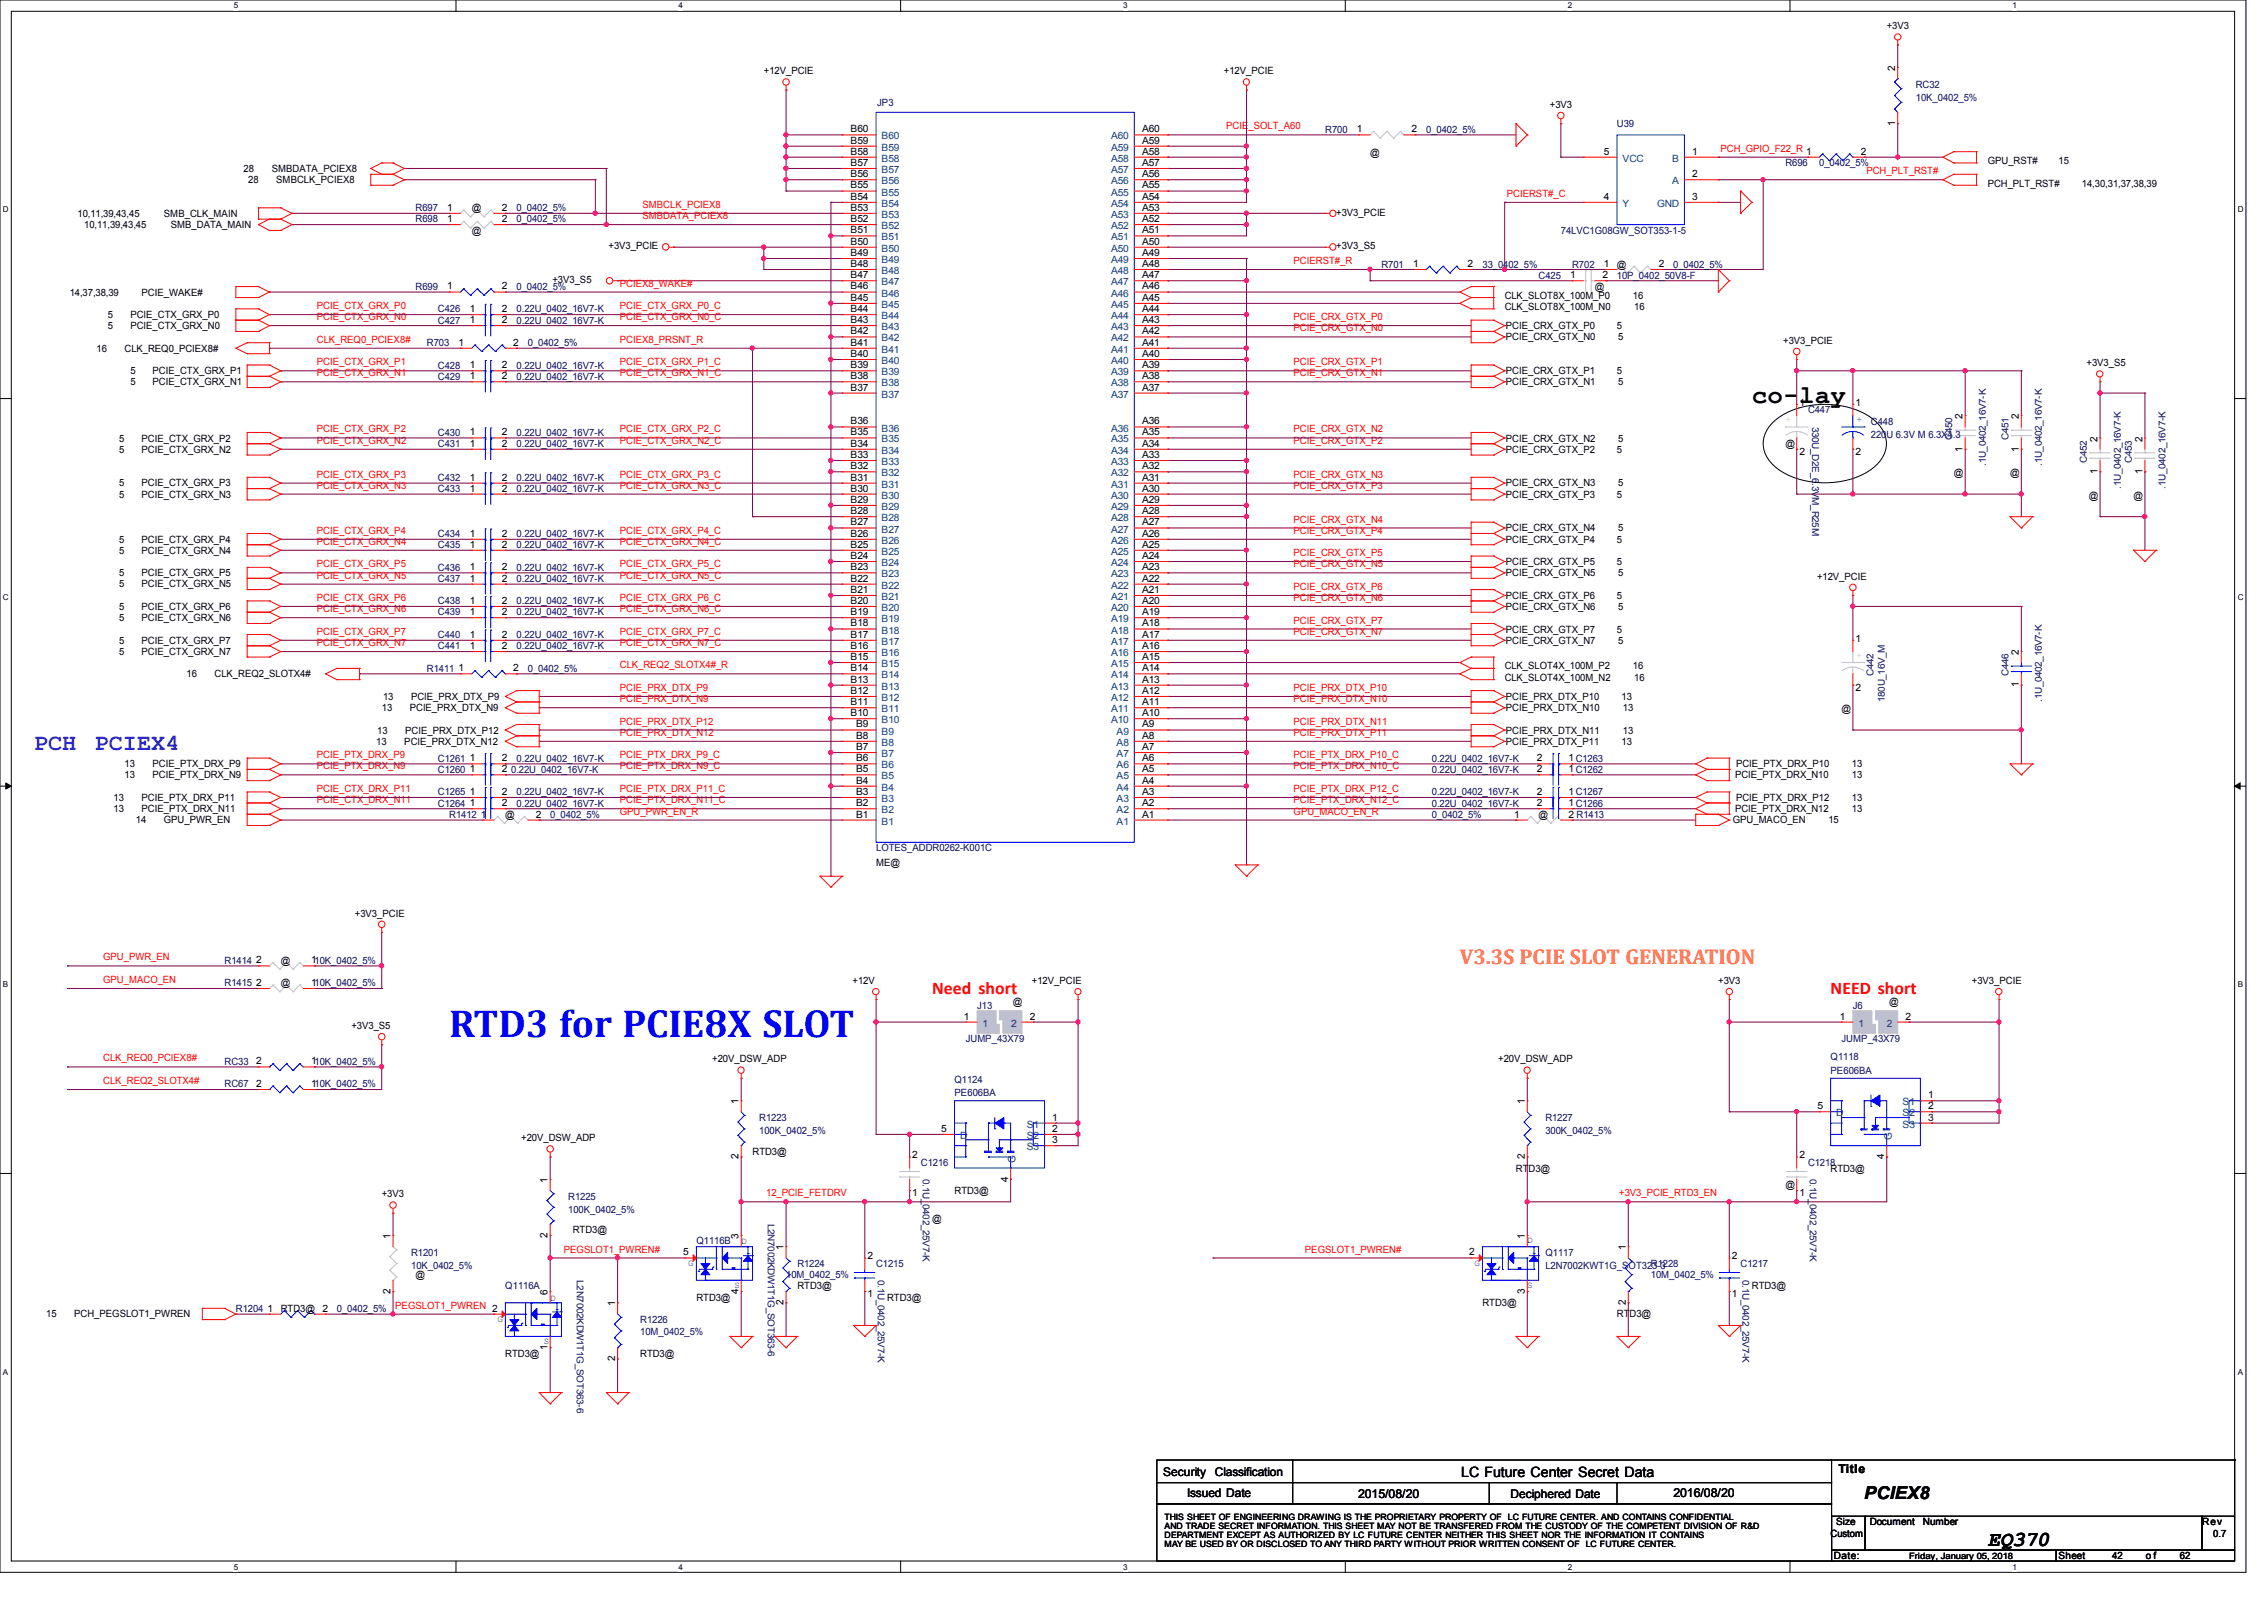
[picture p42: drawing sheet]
<svg xmlns="http://www.w3.org/2000/svg" width="297mm" height="210mm" viewBox="0 0 297 210" stroke-linecap="round" stroke-linejoin="round" font-family="sans-serif">
<defs><g id="words">
<text font-size="5.1" fill="#00f" x="58.9" y="136">RTD3 for PCIE8X SLOT</text>
<text font-size="3.4" x="229.8" y="52.9">co-lay</text>
<g font-size="3.1" fill="#8000ff">
<text x="4.4" y="98.3">PCH</text>
<text x="12.4" y="98.3">PCIEX4</text>
</g>
<text font-size="2.8" fill="#ff8000" x="191.5" y="126.4">V3.3S PCIE SLOT GENERATION</text>
<text font-size="2.8" x="260.8" y="202.7">EQ370</text>
<g font-size="2.3" fill="#f00">
<text x="122.3" y="130.4">Need short</text>
<text x="240.2" y="130.4">NEED short</text>
</g>
<text font-size="2.3" x="244.6" y="196.6">PCIEX8</text>
<text font-size="1.9" x="191.7" y="193.7">LC Future Center Secret Data</text>
<g font-size="1.6">
<text x="152.6" y="193.5">Security</text>
<text x="155.7" y="196.3">Issued Date</text>
<text x="159.4" y="193.5">Classification</text>
<text x="178.2" y="196.5">2015/08/20</text>
<text x="198.2" y="196.5">Deciphered Date</text>
<text x="219.5" y="196.3">2016/08/20</text>
<text x="241.2" y="193.2">Title</text>
</g>
<g font-size="1.3">
<text x="247.5" y="3.9">+3V3</text>
<text x="100.2" y="9.7">+12V_PCIE</text>
<text x="160.6" y="9.7">+12V_PCIE</text>
<text x="248.6" y="9.3" transform="rotate(-90 248.6 9.3)">2</text>
<text x="111.6" y="17.4">B60</text>
<text x="149.8" y="17.4">A60</text>
<text x="178" y="17.4">1</text>
<text x="185.2" y="17.4">2</text>
<text x="203.3" y="14.1">+3V3</text>
<text x="248.6" y="16.5" transform="rotate(-90 248.6 16.5)">1</text>
<text x="32" y="22.6">28</text>
<text x="35.6" y="22.6">SMBDATA_PCIEX8</text>
<text x="111.6" y="18.8">B59</text>
<text x="111.6" y="20.3">B58</text>
<text x="111.6" y="21.8">B57</text>
<text x="111.6" y="23.2">B56</text>
<text x="149.8" y="18.8">A59</text>
<text x="149.8" y="20.3">A58</text>
<text x="149.8" y="21.8">A57</text>
<text x="149.8" y="23.2">A56</text>
<text x="179.7" y="20.5">@</text>
<text x="210.4" y="20.3">5</text>
<text x="222" y="20.3">1</text>
<text x="222" y="23.2">2</text>
<text x="236.9" y="20.3">1</text>
<text x="244.1" y="20.3">2</text>
<text x="260.8" y="21.5">GPU_RST#</text>
<text x="270" y="21.5">15</text>
<text x="10.2" y="28.4">10,11,39,43,45</text>
<text x="11" y="29.9">10,11,39,43,45</text>
<text x="21.5" y="28.4">SMB_CLK_MAIN</text>
<text x="22.4" y="29.9">SMB_DATA_MAIN</text>
<text x="32.6" y="24">28</text>
<text x="36.2" y="24">SMBCLK_PCIEX8</text>
<text x="58.7" y="27.6">1</text>
<text x="58.7" y="29.1">1</text>
<text x="61.9" y="27.7">@</text>
<text x="65.8" y="27.6">2</text>
<text x="65.8" y="29.1">2</text>
<text x="111.6" y="24.7">B55</text>
<text x="111.6" y="26.2">B54</text>
<text x="111.6" y="27.6">B53</text>
<text x="111.6" y="29.1">B52</text>
<text x="149.8" y="24.7">A55</text>
<text x="149.8" y="26.2">A54</text>
<text x="149.8" y="27.6">A53</text>
<text x="149.8" y="29.1">A52</text>
<text x="175.3" y="28.3">+3V3_PCIE</text>
<text x="210.4" y="26.2">4</text>
<text x="222" y="26.2">3</text>
<text x="260.8" y="24.5">PCH_PLT_RST#</text>
<text x="273.1" y="24.5">14,30,31,37,38,39</text>
<text x="61.9" y="30.6">@</text>
<text x="79.8" y="32.7">+3V3_PCIE</text>
<text x="111.6" y="30.6">B51</text>
<text x="111.6" y="32.1">B50</text>
<text x="111.6" y="33.6">B49</text>
<text x="111.6" y="35">B48</text>
<text x="149.8" y="30.6">A51</text>
<text x="149.8" y="32.1">A50</text>
<text x="149.8" y="33.6">A49</text>
<text x="149.8" y="35">A48</text>
<text x="175.3" y="32.7">+3V3_S5</text>
<text x="185.4" y="35">1</text>
<text x="192.5" y="35">2</text>
<text x="210.4" y="35">1</text>
<text x="212.1" y="35.1">@</text>
<text x="217.6" y="35">2</text>
<text x="9.1" y="38.8">14,37,38,39</text>
<text x="14.1" y="41.7">5</text>
<text x="17.1" y="41.7">PCIE_CTX_GRX_P0</text>
<text x="18.6" y="38.8">PCIE_WAKE#</text>
<text x="58.7" y="38">1</text>
<text x="61.6" y="40.9">1</text>
<text x="65.8" y="40.9">2</text>
<text x="65.8" y="38">2</text>
<text x="72.5" y="37.1">+3V3_S5</text>
<text x="111.6" y="36.5">B47</text>
<text x="111.6" y="38">B46</text>
<text x="111.6" y="39.5">B45</text>
<text x="111.6" y="40.9">B44</text>
<text x="149.8" y="36.5">A47</text>
<text x="149.8" y="38">A46</text>
<text x="149.8" y="39.5">A45</text>
<text x="149.8" y="40.9">A44</text>
<text x="197.4" y="39.2">CLK_SLOT8X_100M_P0</text>
<text x="197.4" y="40.7">CLK_SLOT8X_100M_N0</text>
<text x="206" y="36.5">1</text>
<text x="209.2" y="38">@</text>
<text x="210.2" y="36.5">2</text>
<text x="214.2" y="39.2">16</text>
<text x="214.4" y="40.7">16</text>
<text x="12.7" y="46.1">16</text>
<text x="14.1" y="43.2">5</text>
<text x="16.3" y="46.1">CLK_REQ0_PCIEX8#</text>
<text x="17.1" y="43.2">PCIE_CTX_GRX_N0</text>
<text x="60.2" y="45.3">1</text>
<text x="61.6" y="42.4">1</text>
<text x="65.8" y="42.4">2</text>
<text x="67.3" y="45.3">2</text>
<text x="111.6" y="42.4">B43</text>
<text x="111.6" y="43.9">B42</text>
<text x="111.6" y="45.3">B41</text>
<text x="111.6" y="46.8">B40</text>
<text x="149.8" y="42.4">A43</text>
<text x="149.8" y="43.9">A42</text>
<text x="149.8" y="45.3">A41</text>
<text x="149.8" y="46.8">A40</text>
<text x="197.6" y="44.7">PCIE_CRX_GTX_N0</text>
<text x="197.6" y="43.2">PCIE_CRX_GTX_P0</text>
<text x="212.1" y="43.2">5</text>
<text x="212.3" y="44.7">5</text>
<text x="233.9" y="45.1">+3V3_PCIE</text>
<text x="17.1" y="49.1">5</text>
<text x="17.1" y="50.5">5</text>
<text x="20" y="49.1">PCIE_CTX_GRX_P1</text>
<text x="20" y="50.5">PCIE_CTX_GRX_N1</text>
<text x="61.6" y="48.3">1</text>
<text x="61.6" y="49.7">1</text>
<text x="65.8" y="48.3">2</text>
<text x="65.8" y="49.7">2</text>
<text x="111.6" y="48.3">B39</text>
<text x="111.6" y="49.7">B38</text>
<text x="111.6" y="51.2">B37</text>
<text x="149.8" y="48.3">A39</text>
<text x="149.8" y="49.7">A38</text>
<text x="149.8" y="51.2">A37</text>
<text x="197.6" y="50.5">PCIE_CRX_GTX_N1</text>
<text x="197.6" y="49.1">PCIE_CRX_GTX_P1</text>
<text x="212.1" y="49.1">5</text>
<text x="212.3" y="50.5">5</text>
<text x="236" y="53.2">1</text>
<text x="243.4" y="53.2">1</text>
<text x="273.7" y="48">+3V3_S5</text>
<text x="15.6" y="57.9">5</text>
<text x="15.6" y="59.4">5</text>
<text x="18.6" y="57.9">PCIE_CTX_GRX_P2</text>
<text x="18.6" y="59.4">PCIE_CTX_GRX_N2</text>
<text x="61.6" y="57.1">1</text>
<text x="61.6" y="58.6">1</text>
<text x="65.8" y="57.1">2</text>
<text x="65.8" y="58.6">2</text>
<text x="111.6" y="55.7">B36</text>
<text x="111.6" y="57.1">B35</text>
<text x="111.6" y="58.6">B34</text>
<text x="149.8" y="55.7">A36</text>
<text x="149.8" y="57.1">A35</text>
<text x="149.8" y="58.6">A34</text>
<text x="197.6" y="59.4">PCIE_CRX_GTX_P2</text>
<text x="197.6" y="57.9">PCIE_CRX_GTX_N2</text>
<text x="212.1" y="59.4">5</text>
<text x="212.3" y="57.9">5</text>
<text x="234.2" y="58.6">@</text>
<text x="236" y="59.6">2</text>
<text x="243.4" y="59.6">2</text>
<text x="257.5" y="59.2" transform="rotate(-90 257.5 59.2)">1</text>
<text x="257.5" y="55" transform="rotate(-90 257.5 55)">2</text>
<text x="264.8" y="59.2" transform="rotate(-90 264.8 59.2)">1</text>
<text x="264.8" y="55" transform="rotate(-90 264.8 55)">2</text>
<text x="275.2" y="57.9" transform="rotate(-90 275.2 57.9)">2</text>
<text x="281" y="57.9" transform="rotate(-90 281 57.9)">2</text>
<text x="15.6" y="65.3">5</text>
<text x="15.6" y="63.8">5</text>
<text x="18.6" y="65.3">PCIE_CTX_GRX_N3</text>
<text x="18.6" y="63.8">PCIE_CTX_GRX_P3</text>
<text x="61.6" y="63">1</text>
<text x="61.6" y="64.5">1</text>
<text x="65.8" y="63">2</text>
<text x="65.8" y="64.5">2</text>
<text x="111.6" y="60.1">B33</text>
<text x="111.6" y="61.6">B32</text>
<text x="111.6" y="63">B31</text>
<text x="111.6" y="64.5">B30</text>
<text x="111.6" y="66">B29</text>
<text x="149.8" y="60.1">A33</text>
<text x="149.8" y="61.6">A32</text>
<text x="149.8" y="63">A31</text>
<text x="149.8" y="64.5">A30</text>
<text x="149.8" y="66">A29</text>
<text x="197.6" y="65.3">PCIE_CRX_GTX_P3</text>
<text x="197.6" y="63.8">PCIE_CRX_GTX_N3</text>
<text x="212.1" y="65.3">5</text>
<text x="212.3" y="63.8">5</text>
<text x="256.3" y="62.5">@</text>
<text x="263.7" y="62.5">@</text>
<text x="274" y="65.4">@</text>
<text x="275.2" y="62.2" transform="rotate(-90 275.2 62.2)">1</text>
<text x="279.9" y="65.4">@</text>
<text x="281" y="62.2" transform="rotate(-90 281 62.2)">1</text>
<text x="15.6" y="71.2">5</text>
<text x="18.6" y="71.2">PCIE_CTX_GRX_P4</text>
<text x="61.6" y="70.4">1</text>
<text x="61.6" y="71.8">1</text>
<text x="65.8" y="70.4">2</text>
<text x="65.8" y="71.8">2</text>
<text x="111.6" y="67.4">B28</text>
<text x="111.6" y="68.9">B27</text>
<text x="111.6" y="70.4">B26</text>
<text x="111.6" y="71.8">B25</text>
<text x="149.8" y="67.4">A28</text>
<text x="149.8" y="68.9">A27</text>
<text x="149.8" y="70.4">A26</text>
<text x="149.8" y="71.8">A25</text>
<text x="197.6" y="69.7">PCIE_CRX_GTX_N4</text>
<text x="197.6" y="71.2">PCIE_CRX_GTX_P4</text>
<text x="212.1" y="71.2">5</text>
<text x="212.3" y="69.7">5</text>
<text x="15.6" y="72.6">5</text>
<text x="15.6" y="75.6">5</text>
<text x="15.6" y="77">5</text>
<text x="18.6" y="72.6">PCIE_CTX_GRX_N4</text>
<text x="18.6" y="75.6">PCIE_CTX_GRX_P5</text>
<text x="18.6" y="77">PCIE_CTX_GRX_N5</text>
<text x="61.6" y="76.3">1</text>
<text x="61.6" y="74.8">1</text>
<text x="65.8" y="76.3">2</text>
<text x="65.8" y="74.8">2</text>
<text x="111.6" y="73.3">B24</text>
<text x="111.6" y="74.8">B23</text>
<text x="111.6" y="76.3">B22</text>
<text x="111.6" y="77.8">B21</text>
<text x="149.8" y="73.3">A24</text>
<text x="149.8" y="74.8">A23</text>
<text x="149.8" y="76.3">A22</text>
<text x="149.8" y="77.8">A21</text>
<text x="197.6" y="75.6">PCIE_CRX_GTX_N5</text>
<text x="197.6" y="74.1">PCIE_CRX_GTX_P5</text>
<text x="212.1" y="74.1">5</text>
<text x="212.3" y="75.6">5</text>
<text x="238.4" y="76">+12V_PCIE</text>
<text x="15.6" y="80">5</text>
<text x="15.6" y="81.5">5</text>
<text x="18.6" y="80">PCIE_CTX_GRX_P6</text>
<text x="18.6" y="81.5">PCIE_CTX_GRX_N6</text>
<text x="61.6" y="79.2">1</text>
<text x="61.6" y="83.7">1</text>
<text x="61.6" y="80.7">1</text>
<text x="65.8" y="79.2">2</text>
<text x="65.8" y="83.7">2</text>
<text x="65.8" y="80.7">2</text>
<text x="111.6" y="79.2">B20</text>
<text x="111.6" y="80.7">B19</text>
<text x="111.6" y="82.2">B18</text>
<text x="111.6" y="83.7">B17</text>
<text x="149.8" y="79.2">A20</text>
<text x="149.8" y="80.7">A19</text>
<text x="149.8" y="82.2">A18</text>
<text x="149.8" y="83.7">A17</text>
<text x="197.6" y="80">PCIE_CRX_GTX_N6</text>
<text x="197.6" y="78.5">PCIE_CRX_GTX_P6</text>
<text x="197.6" y="83">PCIE_CRX_GTX_P7</text>
<text x="212.1" y="78.5">5</text>
<text x="212.1" y="83">5</text>
<text x="212.3" y="80">5</text>
<text x="15.6" y="85.9">5</text>
<text x="15.6" y="84.4">5</text>
<text x="18.6" y="85.9">PCIE_CTX_GRX_N7</text>
<text x="18.6" y="84.4">PCIE_CTX_GRX_P7</text>
<text x="24.5" y="88.9">16</text>
<text x="28.2" y="88.9">CLK_REQ2_SLOTX4#</text>
<text x="60.2" y="88.1">1</text>
<text x="61.6" y="85.1">1</text>
<text x="65.8" y="85.1">2</text>
<text x="67.3" y="88.1">2</text>
<text x="111.6" y="85.1">B16</text>
<text x="111.6" y="86.6">B15</text>
<text x="111.6" y="88.1">B14</text>
<text x="111.6" y="89.5">B13</text>
<text x="149.8" y="85.1">A16</text>
<text x="149.8" y="86.6">A15</text>
<text x="149.8" y="88.1">A14</text>
<text x="149.8" y="89.5">A13</text>
<text x="197.4" y="89.3">CLK_SLOT4X_100M_N2</text>
<text x="197.4" y="87.8">CLK_SLOT4X_100M_P2</text>
<text x="197.6" y="84.4">PCIE_CRX_GTX_N7</text>
<text x="212.3" y="84.4">5</text>
<text x="214.2" y="87.8">16</text>
<text x="214.4" y="89.3">16</text>
<text x="243.4" y="84.2">1</text>
<text x="264.8" y="85.9" transform="rotate(-90 264.8 85.9)">2</text>
<text x="50.1" y="93.3">13</text>
<text x="50.2" y="91.8">13</text>
<text x="53.8" y="93.3">PCIE_PRX_DTX_N9</text>
<text x="53.9" y="91.8">PCIE_PRX_DTX_P9</text>
<text x="111.6" y="91">B12</text>
<text x="111.6" y="92.5">B11</text>
<text x="111.6" y="93.9">B10</text>
<text x="112.3" y="95.4">B9</text>
<text x="149.8" y="91">A12</text>
<text x="149.8" y="92.5">A11</text>
<text x="149.8" y="93.9">A10</text>
<text x="149.8" y="95.4">A9</text>
<text x="197.6" y="91.8">PCIE_PRX_DTX_P10</text>
<text x="197.6" y="93.3">PCIE_PRX_DTX_N10</text>
<text x="212.7" y="91.8">13</text>
<text x="212.9" y="93.3">13</text>
<text x="241.6" y="93.4">@</text>
<text x="243.4" y="90.6">2</text>
<text x="264.8" y="90.2" transform="rotate(-90 264.8 90.2)">1</text>
<text x="16.3" y="100.6">13</text>
<text x="20" y="100.6">PCIE_PTX_DRX_P9</text>
<text x="49.4" y="97.7">13</text>
<text x="49.5" y="96.2">13</text>
<text x="53" y="97.7">PCIE_PRX_DTX_N12</text>
<text x="53.2" y="96.2">PCIE_PRX_DTX_P12</text>
<text x="61.6" y="99.9">1</text>
<text x="61.6" y="101.3">1</text>
<text x="65.8" y="99.9">2</text>
<text x="65.8" y="101.3">2</text>
<text x="112.3" y="96.9">B8</text>
<text x="112.3" y="98.4">B7</text>
<text x="112.3" y="99.9">B6</text>
<text x="112.3" y="101.3">B5</text>
<text x="149.8" y="96.9">A8</text>
<text x="149.8" y="98.4">A7</text>
<text x="149.8" y="99.9">A6</text>
<text x="149.8" y="101.3">A5</text>
<text x="197.6" y="97.7">PCIE_PRX_DTX_P11</text>
<text x="197.6" y="96.2">PCIE_PRX_DTX_N11</text>
<text x="201.6" y="101.3">2</text>
<text x="201.6" y="99.9">2</text>
<text x="205.8" y="101.3">1C1262</text>
<text x="205.8" y="99.9">1C1263</text>
<text x="212.7" y="97.7">13</text>
<text x="212.9" y="96.2">13</text>
<text x="227.7" y="100.6">PCIE_PTX_DRX_P10</text>
<text x="242.9" y="100.6">13</text>
<text x="14.9" y="105.1">13</text>
<text x="14.9" y="106.5">13</text>
<text x="16.3" y="102.1">13</text>
<text x="17.8" y="108">14</text>
<text x="18.6" y="106.5">PCIE_PTX_DRX_N11</text>
<text x="18.6" y="105.1">PCIE_PTX_DRX_P11</text>
<text x="20" y="102.1">PCIE_PTX_DRX_N9</text>
<text x="21.5" y="108">GPU_PWR_EN</text>
<text x="61.6" y="104.3">1</text>
<text x="61.6" y="105.7">1</text>
<text x="63.1" y="107.2">1</text>
<text x="65.8" y="104.3">2</text>
<text x="65.8" y="105.7">2</text>
<text x="66.3" y="107.3">@</text>
<text x="70.3" y="107.2">2</text>
<text x="112.3" y="102.8">B4</text>
<text x="112.3" y="104.3">B3</text>
<text x="112.3" y="105.7">B2</text>
<text x="112.3" y="107.2">B1</text>
<text x="149.8" y="102.8">A4</text>
<text x="149.8" y="104.3">A3</text>
<text x="149.8" y="105.7">A2</text>
<text x="149.8" y="107.2">A1</text>
<text x="198.6" y="107.2">1</text>
<text x="201.6" y="105.7">2</text>
<text x="201.6" y="104.3">2</text>
<text x="201.8" y="107.3">@</text>
<text x="205.8" y="107.2">2 R1413</text>
<text x="205.8" y="105.7">1C1266</text>
<text x="205.8" y="104.3">1C1267</text>
<text x="227.3" y="108">GPU_MACO_EN</text>
<text x="227.6" y="106.5">PCIE_PTX_DRX_N12</text>
<text x="227.6" y="102.1">PCIE_PTX_DRX_N10</text>
<text x="227.7" y="105.1">PCIE_PTX_DRX_P12</text>
<text x="239.8" y="108">15</text>
<text x="242.9" y="106.5">13</text>
<text x="242.9" y="102.1">13</text>
<text x="242.9" y="105.1">13</text>
<text x="114.9" y="113.6">ME@</text>
<text x="46.6" y="120.2">+3V3_PCIE</text>
<text x="33.6" y="129.3">2</text>
<text x="33.6" y="126.4">2</text>
<text x="36.8" y="129.4">@</text>
<text x="36.8" y="126.4">@</text>
<text x="40.8" y="129.3">110K_0402_5%</text>
<text x="40.8" y="126.4">110K_0402_5%</text>
<text x="111.8" y="129.1">+12V</text>
<text x="132.9" y="131.9">@</text>
<text x="135.4" y="129.1">+12V_PCIE</text>
<text x="225.4" y="129.1">+3V3</text>
<text x="247.8" y="131.9">@</text>
<text x="258.7" y="129.1">+3V3_PCIE</text>
<text x="46.1" y="135">+3V3_S5</text>
<text x="126.4" y="133.7">1</text>
<text x="135.1" y="133.7">2</text>
<text x="241.3" y="133.7">1</text>
<text x="250" y="133.7">2</text>
<text x="33.6" y="139.6">2</text>
<text x="33.6" y="142.6">2</text>
<text x="40.8" y="139.6">110K_0402_5%</text>
<text x="40.8" y="142.6">110K_0402_5%</text>
<text x="93.4" y="139.4">+20V_DSW_ADP</text>
<text x="196.5" y="139.4">+20V_DSW_ADP</text>
<text x="68.4" y="149.7">+20V_DSW_ADP</text>
<text x="96.9" y="144.8" transform="rotate(-90 96.9 144.8)">1</text>
<text x="123.5" y="148.5">5</text>
<text x="138" y="147">1</text>
<text x="138" y="148.5">2</text>
<text x="138" y="149.9">3</text>
<text x="200" y="144.8" transform="rotate(-90 200 144.8)">1</text>
<text x="238.4" y="145.5">5</text>
<text x="252.9" y="144.1">1</text>
<text x="252.9" y="145.5">2</text>
<text x="252.9" y="147">3</text>
<text x="71.8" y="155.2" transform="rotate(-90 71.8 155.2)">1</text>
<text x="96.9" y="152.1" transform="rotate(-90 96.9 152.1)">2</text>
<text x="98.7" y="151.5">RTD3@</text>
<text x="119.7" y="151.9">2</text>
<text x="132.2" y="155" transform="rotate(-90 132.2 155)">4</text>
<text x="198.9" y="153.7">RTD3@</text>
<text x="200" y="152.1" transform="rotate(-90 200 152.1)">2</text>
<text x="234.2" y="155.9">@</text>
<text x="236" y="151.9">2</text>
<text x="240.1" y="153.7">RTD3@</text>
<text x="247.2" y="152.1" transform="rotate(-90 247.2 152.1)">4</text>
<text x="50.1" y="157.1">+3V3</text>
<text x="75.1" y="161.8">RTD3@</text>
<text x="119.7" y="156.9">1</text>
<text x="122.3" y="160.3">@</text>
<text x="125.2" y="156.6">RTD3@</text>
<text x="236" y="156.9">1</text>
<text x="51.2" y="162.5" transform="rotate(-90 51.2 162.5)">1</text>
<text x="54.5" y="167.7">@</text>
<text x="71.8" y="162.3" transform="rotate(-90 71.8 162.3)">2</text>
<text x="89.6" y="164.7">5</text>
<text x="96.9" y="162.5" transform="rotate(-90 96.9 162.5)">3</text>
<text x="102.8" y="164" transform="rotate(-90 102.8 164)">1</text>
<text x="113.8" y="165.2">2</text>
<text x="192.7" y="164.7">2</text>
<text x="200" y="162.5" transform="rotate(-90 200 162.5)">1</text>
<text x="213.3" y="164" transform="rotate(-90 213.3 164)">1</text>
<text x="227.2" y="165.2">2</text>
<text x="6.1" y="172.8">15</text>
<text x="9.7" y="172.8">PCH_PEGSLOT1_PWREN</text>
<text x="35.1" y="172">1</text>
<text x="36.8" y="172.1">RTD3@</text>
<text x="42.3" y="172">2</text>
<text x="51.2" y="169.7" transform="rotate(-90 51.2 169.7)">2</text>
<text x="64.6" y="172">2</text>
<text x="71.8" y="169.9" transform="rotate(-90 71.8 169.9)">6</text>
<text x="80.7" y="171.4" transform="rotate(-90 80.7 171.4)">1</text>
<text x="91.4" y="170.6">RTD3@</text>
<text x="96.9" y="169.7" transform="rotate(-90 96.9 169.7)">4</text>
<text x="102.8" y="171.2" transform="rotate(-90 102.8 171.2)">2</text>
<text x="104.6" y="169.1">RTD3@</text>
<text x="113.8" y="170.1">1</text>
<text x="116.4" y="170.6">RTD3@</text>
<text x="194.5" y="171.4">RTD3@</text>
<text x="200" y="169.7" transform="rotate(-90 200 169.7)">3</text>
<text x="212.1" y="172.8">RTD3@</text>
<text x="213.3" y="171.2" transform="rotate(-90 213.3 171.2)">2</text>
<text x="227.2" y="170.1">1</text>
<text x="229.8" y="169.1">RTD3@</text>
<text x="66.3" y="178">RTD3@</text>
<text x="71.8" y="177.1" transform="rotate(-90 71.8 177.1)">1</text>
<text x="80.7" y="178.6" transform="rotate(-90 80.7 178.6)">2</text>
<text x="84" y="178">RTD3@</text>
<text x="240.1" y="201.5">Custom</text>
<text x="240.9" y="200.1">Size</text>
<text x="245.3" y="200.1">Document</text>
<text x="252.3" y="200.1">Number</text>
<text x="288.9" y="200.1">Rev</text>
<text x="290.4" y="201.5">0.7</text>
<text x="240.6" y="204.5">Date:</text>
<text x="270" y="204.5">Sheet</text>
<text x="277.1" y="204.5">42</text>
<text x="281.5" y="204.5">o f</text>
<text x="285.9" y="204.5">62</text>
</g>
<g font-size="1.3" fill="#000080">
<text x="251.3" y="11.5">RC32</text>
<text x="115.1" y="13.8">JP3</text>
<text x="173.9" y="17.4">R700</text>
<text x="187.1" y="17.4">0_0402_5%</text>
<text x="212.1" y="16.7">U39</text>
<text x="251.3" y="13.3">10K_0402_5%</text>
<text x="234.2" y="21.8">R696</text>
<text x="238.7" y="21.8">0_0402_5%</text>
<text x="54.5" y="27.7">R697</text>
<text x="54.5" y="29.2">R698</text>
<text x="67.8" y="27.7">0_0402_5%</text>
<text x="67.8" y="29.2">0_0402_5%</text>
<text x="181.2" y="35.1">R701</text>
<text x="194.5" y="35.1">33_0402_5%</text>
<text x="204.8" y="30.6">74LVC1G08GW_SOT353-1-5</text>
<text x="206.2" y="35.1">R702</text>
<text x="219.5" y="35.1">0_0402_5%</text>
<text x="54.5" y="38">R699</text>
<text x="57.4" y="41">C426</text>
<text x="67.8" y="38">0_0402_5%</text>
<text x="67.8" y="41">0.22U_0402_16V7-K</text>
<text x="201.8" y="36.5">C425</text>
<text x="212.1" y="36.5">10P_0402_50V8-F</text>
<text x="56" y="45.4">R703</text>
<text x="57.4" y="42.5">C427</text>
<text x="67.8" y="42.5">0.22U_0402_16V7-K</text>
<text x="69.3" y="45.4">0_0402_5%</text>
<text x="57.4" y="48.3">C428</text>
<text x="57.4" y="49.8">C429</text>
<text x="67.8" y="48.3">0.22U_0402_16V7-K</text>
<text x="67.8" y="49.8">0.22U_0402_16V7-K</text>
<text x="57.4" y="57.2">C430</text>
<text x="57.4" y="58.6">C431</text>
<text x="67.8" y="57.2">0.22U_0402_16V7-K</text>
<text x="67.8" y="58.6">0.22U_0402_16V7-K</text>
<text x="237.2" y="54.2">C447</text>
<text x="245.4" y="55.7">C448</text>
<text x="245.4" y="57.5">220U 6.3V M 6.3X4.3</text>
<text x="57.4" y="63.1">C432</text>
<text x="57.4" y="64.6">C433</text>
<text x="67.8" y="63.1">0.22U_0402_16V7-K</text>
<text x="67.8" y="64.6">0.22U_0402_16V7-K</text>
<text x="57.4" y="70.4">C434</text>
<text x="57.4" y="71.9">C435</text>
<text x="67.8" y="70.4">0.22U_0402_16V7-K</text>
<text x="67.8" y="71.9">0.22U_0402_16V7-K</text>
<text x="57.4" y="76.3">C437</text>
<text x="57.4" y="74.8">C436</text>
<text x="67.8" y="76.3">0.22U_0402_16V7-K</text>
<text x="67.8" y="74.8">0.22U_0402_16V7-K</text>
<text x="57.4" y="79.3">C438</text>
<text x="57.4" y="83.7">C440</text>
<text x="57.4" y="80.7">C439</text>
<text x="67.8" y="79.3">0.22U_0402_16V7-K</text>
<text x="67.8" y="83.7">0.22U_0402_16V7-K</text>
<text x="67.8" y="80.7">0.22U_0402_16V7-K</text>
<text x="56" y="88.1">R1411</text>
<text x="57.4" y="85.2">C441</text>
<text x="67.8" y="85.2">0.22U_0402_16V7-K</text>
<text x="69.3" y="88.1">0_0402_5%</text>
<text x="57.4" y="99.9">C1261</text>
<text x="57.4" y="101.4">C1260</text>
<text x="67.1" y="101.4">0.22U_0402_16V7-K</text>
<text x="67.8" y="99.9">0.22U_0402_16V7-K</text>
<text x="187.8" y="101.4">0.22U_0402_16V7-K</text>
<text x="187.8" y="99.9">0.22U_0402_16V7-K</text>
<text x="57.4" y="104.3">C1265</text>
<text x="57.4" y="105.8">C1264</text>
<text x="58.9" y="107.3">R1412</text>
<text x="67.8" y="104.3">0.22U_0402_16V7-K</text>
<text x="67.8" y="105.8">0.22U_0402_16V7-K</text>
<text x="72.2" y="107.3">0_0402_5%</text>
<text x="187.8" y="107.3">0_0402_5%</text>
<text x="187.8" y="105.8">0.22U_0402_16V7-K</text>
<text x="187.8" y="104.3">0.22U_0402_16V7-K</text>
<text x="114.9" y="111.7">LOTES_ADDR0262-K001C</text>
<text x="29.5" y="129.4">R1415</text>
<text x="29.5" y="126.4">R1414</text>
<text x="126.7" y="136.7">JUMP_43X79</text>
<text x="128.2" y="132.3">J13</text>
<text x="241.6" y="136.7">JUMP_43X79</text>
<text x="243.1" y="132.3">J6</text>
<text x="29.5" y="139.7">RC33</text>
<text x="29.5" y="142.6">RC67</text>
<text x="125.2" y="142">Q1124</text>
<text x="125.2" y="143.8">PE606BA</text>
<text x="240.1" y="139.1">Q1118</text>
<text x="240.1" y="140.8">PE606BA</text>
<text x="99.6" y="147">R1223</text>
<text x="99.6" y="148.8">100K_0402_5%</text>
<text x="202.7" y="147">R1227</text>
<text x="202.7" y="148.8">300K_0402_5%</text>
<text x="120.8" y="153">C1216</text>
<text x="237.2" y="153">C1218</text>
<text x="74.5" y="157.4">R1225</text>
<text x="74.5" y="159.1">100K_0402_5%</text>
<text x="53.9" y="164.7">R1201</text>
<text x="53.9" y="166.5">10K_0402_5%</text>
<text x="91.4" y="163.2">Q1116B</text>
<text x="103.1" y="167.7">10M_0402_5%</text>
<text x="104.6" y="166.2">R1224</text>
<text x="114.9" y="166.2">C1215</text>
<text x="202.7" y="164.7">Q1117</text>
<text x="202.7" y="166.5">L2N7002KWT1G_SOT323-3</text>
<text x="216.6" y="166.2">R1228</text>
<text x="216.6" y="167.7">10M_0402_5%</text>
<text x="228.3" y="166.2">C1217</text>
<text x="30.9" y="172.1">R1204</text>
<text x="44.2" y="172.1">0_0402_5%</text>
<text x="66.3" y="169.1">Q1116A</text>
<text x="84" y="173.6">R1226</text>
<text x="84" y="175">10M_0402_5%</text>
</g>
<g font-size="1.3" fill="#f00">
<text x="160.9" y="17">PCIE_SOLT_A60</text>
<text x="225.7" y="19.9">PCH_GPIO_F22_R</text>
<text x="244.8" y="22.9">PCH_PLT_RST#</text>
<text x="84.3" y="27.3">SMBCLK_PCIEX8</text>
<text x="84.3" y="28.7">SMBDATA_PCIEX8</text>
<text x="197.7" y="25.8">PCIERST#_C</text>
<text x="169.7" y="34.6">PCIERST#_R</text>
<text x="41.6" y="42">PCIE_CTX_GRX_N0</text>
<text x="41.6" y="40.6">PCIE_CTX_GRX_P0</text>
<text x="81.3" y="40.6">PCIE_CTX_GRX_P0_C</text>
<text x="81.3" y="42">PCIE_CTX_GRX_N0_C</text>
<text x="81.3" y="37.6">PCIEX8_WAKE#</text>
<text x="169.7" y="42">PCIE_CRX_GTX_P0</text>
<text x="41.6" y="47.9">PCIE_CTX_GRX_P1</text>
<text x="41.6" y="45">CLK_REQ0_PCIEX8#</text>
<text x="81.3" y="47.9">PCIE_CTX_GRX_P1_C</text>
<text x="81.3" y="45">PCIEX8_PRSNT_R</text>
<text x="169.7" y="47.9">PCIE_CRX_GTX_P1</text>
<text x="169.7" y="43.5">PCIE_CRX_GTX_N0</text>
<text x="41.6" y="49.4">PCIE_CTX_GRX_N1</text>
<text x="81.3" y="49.4">PCIE_CTX_GRX_N1_C</text>
<text x="169.7" y="49.4">PCIE_CRX_GTX_N1</text>
<text x="41.6" y="58.2">PCIE_CTX_GRX_N2</text>
<text x="41.6" y="56.7">PCIE_CTX_GRX_P2</text>
<text x="81.3" y="56.7">PCIE_CTX_GRX_P2_C</text>
<text x="81.3" y="58.2">PCIE_CTX_GRX_N2_C</text>
<text x="169.7" y="58.2">PCIE_CRX_GTX_P2</text>
<text x="169.7" y="56.7">PCIE_CRX_GTX_N2</text>
<text x="41.6" y="62.7">PCIE_CTX_GRX_P3</text>
<text x="41.6" y="64.1">PCIE_CTX_GRX_N3</text>
<text x="81.3" y="62.7">PCIE_CTX_GRX_P3_C</text>
<text x="81.3" y="64.1">PCIE_CTX_GRX_N3_C</text>
<text x="169.7" y="64.1">PCIE_CRX_GTX_P3</text>
<text x="169.7" y="62.7">PCIE_CRX_GTX_N3</text>
<text x="41.6" y="71.5">PCIE_CTX_GRX_N4</text>
<text x="41.6" y="70">PCIE_CTX_GRX_P4</text>
<text x="81.3" y="70">PCIE_CTX_GRX_P4_C</text>
<text x="81.3" y="71.5">PCIE_CTX_GRX_N4_C</text>
<text x="169.7" y="68.5">PCIE_CRX_GTX_N4</text>
<text x="169.7" y="70">PCIE_CRX_GTX_P4</text>
<text x="41.6" y="74.4">PCIE_CTX_GRX_P5</text>
<text x="41.6" y="75.9">PCIE_CTX_GRX_N5</text>
<text x="81.3" y="74.4">PCIE_CTX_GRX_P5_C</text>
<text x="81.3" y="75.9">PCIE_CTX_GRX_N5_C</text>
<text x="169.7" y="72.9">PCIE_CRX_GTX_P5</text>
<text x="169.7" y="74.4">PCIE_CRX_GTX_N5</text>
<text x="169.7" y="77.4">PCIE_CRX_GTX_P6</text>
<text x="41.6" y="80.3">PCIE_CTX_GRX_N6</text>
<text x="41.6" y="78.8">PCIE_CTX_GRX_P6</text>
<text x="41.6" y="83.3">PCIE_CTX_GRX_P7</text>
<text x="81.3" y="78.8">PCIE_CTX_GRX_P6_C</text>
<text x="81.3" y="80.3">PCIE_CTX_GRX_N6_C</text>
<text x="81.3" y="83.3">PCIE_CTX_GRX_P7_C</text>
<text x="169.7" y="78.8">PCIE_CRX_GTX_N6</text>
<text x="169.7" y="81.8">PCIE_CRX_GTX_P7</text>
<text x="169.7" y="83.3">PCIE_CRX_GTX_N7</text>
<text x="41.6" y="84.8">PCIE_CTX_GRX_N7</text>
<text x="81.3" y="84.8">PCIE_CTX_GRX_N7_C</text>
<text x="81.3" y="87.7">CLK_REQ2_SLOTX4#_R</text>
<text x="81.3" y="90.6">PCIE_PRX_DTX_P9</text>
<text x="81.3" y="92.1">PCIE_PRX_DTX_N9</text>
<text x="81.3" y="95">PCIE_PRX_DTX_P12</text>
<text x="169.7" y="90.6">PCIE_PRX_DTX_P10</text>
<text x="169.7" y="92.1">PCIE_PRX_DTX_N10</text>
<text x="169.7" y="95">PCIE_PRX_DTX_N11</text>
<text x="41.6" y="100.9">PCIE_PTX_DRX_N9</text>
<text x="41.6" y="99.5">PCIE_PTX_DRX_P9</text>
<text x="81.3" y="100.9">PCIE_PTX_DRX_N9_C</text>
<text x="81.3" y="99.5">PCIE_PTX_DRX_P9_C</text>
<text x="81.3" y="96.5">PCIE_PRX_DTX_N12</text>
<text x="169.7" y="100.9">PCIE_PTX_DRX_N10_C</text>
<text x="169.7" y="99.5">PCIE_PTX_DRX_P10_C</text>
<text x="169.7" y="96.5">PCIE_PRX_DTX_P11</text>
<text x="41.6" y="105.4">PCIE_CTX_DRX_N11</text>
<text x="41.6" y="103.9">PCIE_CTX_DRX_P11</text>
<text x="81.3" y="105.4">PCIE_PTX_DRX_N11_C</text>
<text x="81.3" y="103.9">PCIE_PTX_DRX_P11_C</text>
<text x="81.3" y="106.8">GPU_PWR_EN_R</text>
<text x="169.7" y="105.4">PCIE_PTX_DRX_N12_C</text>
<text x="169.7" y="103.9">PCIE_PTX_DRX_P12_C</text>
<text x="169.7" y="106.8">GPU_MACO_EN_R</text>
<text x="13.5" y="126">GPU_PWR_EN</text>
<text x="13.5" y="128.9">GPU_MACO_EN</text>
<text x="13.5" y="139.2">CLK_REQ0_PCIEX8#</text>
<text x="13.5" y="142.2">CLK_REQ2_SLOTX4#</text>
<text x="100.5" y="156.9">12_PCIE_FETDRV</text>
<text x="212.4" y="156.9">+3V3_PCIE_RTD3_EN</text>
<text x="74" y="164.3">PEGSLOT1_PWREN#</text>
<text x="171.2" y="164.3">PEGSLOT1_PWREN#</text>
<text x="51.9" y="171.7">PEGSLOT1_PWREN</text>
</g>
<g font-size="1.3" fill="#004080">
<text x="115.7" y="18.3">B60</text>
<text x="115.7" y="19.8">B59</text>
<text x="115.7" y="21.2">B58</text>
<text x="115.7" y="22.7">B57</text>
<text x="145.8" y="18.3">A60</text>
<text x="145.8" y="19.8">A59</text>
<text x="145.8" y="21.2">A58</text>
<text x="145.8" y="22.7">A57</text>
<text x="212.9" y="21.2">VCC</text>
<text x="219.4" y="21.2">B</text>
<text x="115.7" y="24.2">B56</text>
<text x="115.7" y="25.7">B55</text>
<text x="115.7" y="27.1">B54</text>
<text x="115.7" y="28.6">B53</text>
<text x="145.8" y="24.2">A56</text>
<text x="145.8" y="25.7">A55</text>
<text x="145.8" y="27.1">A54</text>
<text x="145.8" y="28.6">A53</text>
<text x="212.9" y="27.1">Y</text>
<text x="217.4" y="27.1">GND</text>
<text x="219.4" y="24.2">A</text>
<text x="115.7" y="30.1">B52</text>
<text x="115.7" y="31.5">B51</text>
<text x="115.7" y="33">B50</text>
<text x="115.7" y="34.5">B49</text>
<text x="115.7" y="35.9">B48</text>
<text x="145.8" y="30.1">A52</text>
<text x="145.8" y="31.5">A51</text>
<text x="145.8" y="33">A50</text>
<text x="145.8" y="34.5">A49</text>
<text x="145.8" y="35.9">A48</text>
<text x="115.7" y="37.4">B47</text>
<text x="115.7" y="38.9">B46</text>
<text x="115.7" y="40.4">B45</text>
<text x="115.7" y="41.9">B44</text>
<text x="145.8" y="37.4">A47</text>
<text x="145.8" y="38.9">A46</text>
<text x="145.8" y="40.4">A45</text>
<text x="145.8" y="41.9">A44</text>
<text x="115.7" y="43.3">B43</text>
<text x="115.7" y="44.8">B42</text>
<text x="115.7" y="46.3">B41</text>
<text x="115.7" y="47.8">B40</text>
<text x="145.8" y="43.3">A43</text>
<text x="145.8" y="44.8">A42</text>
<text x="145.8" y="46.3">A41</text>
<text x="145.8" y="47.8">A40</text>
<text x="115.7" y="49.2">B39</text>
<text x="115.7" y="50.7">B38</text>
<text x="115.7" y="52.2">B37</text>
<text x="145.8" y="49.2">A39</text>
<text x="145.8" y="50.7">A38</text>
<text x="145.8" y="52.2">A37</text>
<text x="115.7" y="56.6">B36</text>
<text x="115.7" y="58">B35</text>
<text x="115.7" y="59.5">B34</text>
<text x="145.8" y="56.6">A36</text>
<text x="145.8" y="58">A35</text>
<text x="145.8" y="59.5">A34</text>
<text x="115.7" y="61">B33</text>
<text x="115.7" y="62.5">B32</text>
<text x="115.7" y="64">B31</text>
<text x="115.7" y="65.4">B30</text>
<text x="145.8" y="61">A33</text>
<text x="145.8" y="62.5">A32</text>
<text x="145.8" y="64">A31</text>
<text x="145.8" y="65.4">A30</text>
<text x="115.7" y="66.9">B29</text>
<text x="115.7" y="68.4">B28</text>
<text x="115.7" y="69.8">B27</text>
<text x="115.7" y="71.3">B26</text>
<text x="145.8" y="66.9">A29</text>
<text x="145.8" y="68.4">A28</text>
<text x="145.8" y="69.8">A27</text>
<text x="145.8" y="71.3">A26</text>
<text x="115.7" y="72.8">B25</text>
<text x="115.7" y="74.3">B24</text>
<text x="115.7" y="75.7">B23</text>
<text x="115.7" y="77.2">B22</text>
<text x="145.8" y="72.8">A25</text>
<text x="145.8" y="74.3">A24</text>
<text x="145.8" y="75.7">A23</text>
<text x="145.8" y="77.2">A22</text>
<text x="115.7" y="78.7">B21</text>
<text x="115.7" y="80.1">B20</text>
<text x="115.7" y="81.6">B19</text>
<text x="115.7" y="83.1">B18</text>
<text x="145.8" y="78.7">A21</text>
<text x="145.8" y="80.1">A20</text>
<text x="145.8" y="81.6">A19</text>
<text x="145.8" y="83.1">A18</text>
<text x="115.7" y="84.6">B17</text>
<text x="115.7" y="86.1">B16</text>
<text x="115.7" y="87.5">B15</text>
<text x="115.7" y="89">B14</text>
<text x="145.8" y="84.6">A17</text>
<text x="145.8" y="86.1">A16</text>
<text x="145.8" y="87.5">A15</text>
<text x="145.8" y="89">A14</text>
<text x="115.7" y="90.5">B13</text>
<text x="115.7" y="91.9">B12</text>
<text x="115.7" y="93.4">B11</text>
<text x="115.7" y="94.9">B10</text>
<text x="145.8" y="90.5">A13</text>
<text x="145.8" y="91.9">A12</text>
<text x="145.8" y="93.4">A11</text>
<text x="145.8" y="94.9">A10</text>
<text x="115.7" y="96.4">B9</text>
<text x="115.7" y="97.8">B8</text>
<text x="115.7" y="99.3">B7</text>
<text x="115.7" y="100.8">B6</text>
<text x="146.5" y="96.4">A9</text>
<text x="146.5" y="97.8">A8</text>
<text x="146.5" y="99.3">A7</text>
<text x="146.5" y="100.8">A6</text>
<text x="115.7" y="102.2">B5</text>
<text x="115.7" y="103.7">B4</text>
<text x="115.7" y="105.2">B3</text>
<text x="115.7" y="106.7">B2</text>
<text x="146.5" y="102.2">A5</text>
<text x="146.5" y="103.7">A4</text>
<text x="146.5" y="105.2">A3</text>
<text x="146.5" y="106.7">A2</text>
<text x="115.7" y="108.2">B1</text>
<text x="146.5" y="108.2">A1</text>
<text x="128.9" y="134.7">1</text>
<text x="132.6" y="134.7">2</text>
<text x="243.8" y="134.7">1</text>
<text x="247.5" y="134.7">2</text>
<text x="125.9" y="149.4">D</text>
<text x="134.7" y="147.9">S1</text>
<text x="134.7" y="149.4">S2</text>
<text x="240.9" y="146.4">D</text>
<text x="248.2" y="149.6" transform="rotate(-90 248.2 149.6)">G</text>
<text x="249.6" y="145">S1</text>
<text x="249.6" y="146.4">S2</text>
<text x="249.6" y="147.9">S3</text>
<text x="133.2" y="152.5" transform="rotate(-90 133.2 152.5)">G</text>
<text x="134.7" y="150.9">S3</text>
</g>
<g font-size="1.2" fill="#000080">
<text x="237.7" y="56" transform="rotate(90 237.7 56)">330U_D2E_6.3VM_R25M</text>
<text x="256.1" y="57.7" transform="rotate(-90 256.1 57.7)">C450</text>
<text x="263.5" y="57.7" transform="rotate(-90 263.5 57.7)">C451</text>
<text x="260.5" y="61.1" transform="rotate(-90 260.5 61.1)">.1U_0402_16V7-K</text>
<text x="267.9" y="61.1" transform="rotate(-90 267.9 61.1)">.1U_0402_16V7-K</text>
<text x="273.8" y="60.7" transform="rotate(-90 273.8 60.7)">C452</text>
<text x="278.2" y="64.1" transform="rotate(-90 278.2 64.1)">.1U_0402_16V7-K</text>
<text x="279.6" y="60.7" transform="rotate(-90 279.6 60.7)">C453</text>
<text x="284.1" y="64.1" transform="rotate(-90 284.1 64.1)">.1U_0402_16V7-K</text>
<text x="245.8" y="88.7" transform="rotate(-90 245.8 88.7)">C442</text>
<text x="263.5" y="88.7" transform="rotate(-90 263.5 88.7)">C446</text>
<text x="247.3" y="92.1" transform="rotate(-90 247.3 92.1)">180U_16V_M</text>
<text x="267.9" y="92.1" transform="rotate(-90 267.9 92.1)">.1U_0402_16V7-K</text>
<text x="121.1" y="154.7" transform="rotate(90 121.1 154.7)">0.1U_0402_25V7-K</text>
<text x="237.4" y="154.7" transform="rotate(90 237.4 154.7)">0.1U_0402_25V7-K</text>
<text x="100.7" y="160.6" transform="rotate(90 100.7 160.6)">L2N7002KDW1T1G_SOT363-6</text>
<text x="75.7" y="167.9" transform="rotate(90 75.7 167.9)">L2N7002KDW1T1G_SOT363-6</text>
<text x="115.1" y="167.9" transform="rotate(90 115.1 167.9)">0.1U_0402_25V7-K</text>
<text x="228.6" y="167.9" transform="rotate(90 228.6 167.9)">0.1U_0402_25V7-K</text>
</g>
<g font-size="1.2" fill="#00f">
<text x="243.5" y="55.4">+</text>
<text x="90.3" y="166">G</text>
<text x="97.2" y="163.2">D</text>
<text x="193.4" y="166">G</text>
<text x="200.4" y="163.1">D</text>
<text x="65.3" y="173.4">G</text>
<text x="72.2" y="170.6">D</text>
<text x="96.3" y="169">S</text>
<text x="200.4" y="169">S</text>
<text x="71.3" y="176.3">S</text>
</g>
<g font-size="1.1">
<text x="30.7" y="1.1">5</text>
<text x="89" y="1.1">4</text>
<text x="147.3" y="1.1">3</text>
<text x="205.7" y="1.1">2</text>
<text x="264" y="1.1">1</text>
<text x=".4" y="27.8">D</text>
<text x="293.6" y="27.8">D</text>
<text x=".4" y="78.6">C</text>
<text x="293.6" y="78.6">C</text>
<text x=".4" y="129.5">B</text>
<text x="293.6" y="129.5">B</text>
<text x=".4" y="180.3">A</text>
<text x="293.6" y="180.3">A</text>
<text x="152.8" y="200.6">AND TRADE SECRET INFORMATION. THIS SHEET MAY NOT BE TRANSFERED FROM THE CUSTODY OF THE COMPETENT DIVISION OF R&amp;D</text>
<text x="152.8" y="201.8">DEPARTMENT EXCEPT AS AUTHORIZED BY LC FUTURE CENTER NEITHER THIS SHEET NOR THE INFORMATION IT CONTAINS</text>
<text x="152.8" y="202.9">MAY BE USED BY OR DISCLOSED TO ANY THIRD PARTY WITHOUT PRIOR WRITTEN CONSENT OF LC FUTURE CENTER.</text>
<text x="152.8" y="199.4">THIS SHEET OF ENGINEERING DRAWING IS THE PROPRIETARY PROPERTY OF LC FUTURE CENTER. AND CONTAINS CONFIDENTIAL</text>
<text x="30.7" y="205.9">5</text>
<text x="89" y="205.9">4</text>
<text x="147.3" y="205.9">3</text>
<text x="205.7" y="205.9">2</text>
<text x="250.4" y="204.4">Friday, January 05, 2018</text>
<text x="264" y="205.9">1</text>
</g>
</g></defs>
<path d="M0 0h294.6v206.2h-294.6zM1.5 1.5h291.6v203.3h-291.6z" fill="none" stroke="#000" stroke-width=".13"/>
<g fill="#fff">
<path d="M30.6 .2h.6v1.2h-.6z"/>
<path d="M30.6 204.9h.6v1.2h-.6z"/>
</g>
<path d="M59.8 0v1.5M59.8 204.8v1.4" fill="none" stroke="#000" stroke-width=".13"/>
<g fill="#fff">
<path d="M89 .2h.6v1.2h-.6z"/>
<path d="M89 204.9h.6v1.2h-.6z"/>
</g>
<path d="M118.1 0v1.5M118.1 204.8v1.4" fill="none" stroke="#000" stroke-width=".13"/>
<g fill="#fff">
<path d="M147.3 .2h.6v1.2h-.6z"/>
<path d="M147.3 204.9h.6v1.2h-.6z"/>
</g>
<path d="M176.5 0v1.5M176.5 204.8v1.4" fill="none" stroke="#000" stroke-width=".13"/>
<g fill="#fff">
<path d="M205.7 .2h.5v1.2h-.5z"/>
<path d="M205.7 204.9h.5v1.2h-.5z"/>
</g>
<path d="M234.8 0v1.5M234.8 204.8v1.4" fill="none" stroke="#000" stroke-width=".13"/>
<g fill="#fff">
<path d="M264 .2h.6v1.2h-.6z"/>
<path d="M264 204.9h.6v1.2h-.6z"/>
<path d="M.4 26.9h.7v1.2h-.7z"/>
<path d="M293.5 26.9h.8v1.2h-.8z"/>
<path d="M.4 77.7h.7v1.2h-.7z"/>
<path d="M293.5 77.7h.8v1.2h-.8z"/>
</g>
<path d="M0 52.3h1.5M293.1 52.3h1.5" fill="none" stroke="#000" stroke-width=".13"/>
<g fill="#fff">
<path d="M.4 128.5h.7v1.2h-.7z"/>
<path d="M293.5 128.5h.8v1.2h-.8z"/>
</g>
<path d="M0 103.1h1.5M293.1 103.1h1.5" fill="none" stroke="#000" stroke-width=".13"/>
<path d="M.8 102.7l.7 .4-.7 .4zM293.1 103.1l.8-.4v.8z" fill="#000" stroke="#000" stroke-width=".13"/>
<g fill="#fff">
<path d="M.4 179.3h.7v1.2h-.7z"/>
<path d="M293.5 179.3h.8v1.2h-.8z"/>
</g>
<g fill="none" stroke="#000" stroke-width=".13">
<path d="M232.6 55.4a10.6 10.6 0 0 1 9.1-2.1 8 8 0 0 1 5 2.7 3.6 3.6 0 0 1-.5 5 10.6 10.6 0 0 1-9.2 2.1 8 8 0 0 1-4.9-2.7 3.6 3.6 0 0 1 .5-5zM0 153.9h1.5M293.1 153.9h1.5M151.8 191.5h88.5v3h-88.5zM151.8 194.5h88.5v2.8h-88.5zM151.8 197.3h88.5v7.5h-88.5zM169.6 194.5h.1M169.6 197.3h.1M169.6 191.5v5.8M195.4 197.3h.1M195.4 194.5v2.8M212.1 197.3h.1"/>
<path d="M212.1 194.5v2.8M240.1 191.5h53M240.3 198.9h4.4v4.4h-4.4zM244.7 198.9h44.2v4.4h-44.2zM288.9 198.9h4.2v4.4h-4.2zM293.1 191.5h.1M293.1 191.5v7.4M240.3 203.3h29.4v1.5h-29.4zM269.7 203.3h23.4v1.5h-23.4z"/>
</g>
<g fill="none" stroke="#800040" stroke-width=".13">
<path d="M103.1 17.7h.1M103.1 11.8h.1M103.1 19.2h.1M103.1 11.8v13.3M103.1 17.7h7.4M103.1 19.2h7.4M153.2 17.7h.1M153.2 19.2h.1M153.2 19.2h10.3M153.2 17.7h25.1M163.5 19.2h.1M163.5 11.8h.1"/>
<path d="M163.5 11.8v14.7h-10.3M185.6 17.7h.1M185.6 17.7h13.3M204.8 16.2h.1M204.8 16.2v4.4M249 16.2h.1M249 5.9h.1M249 5.9v2.9M249 16.2v4.4M35.3 38.3h23.6M35.3 38.3h.1M38.3 28h20.6"/>
<path d="M38.3 29.5h20.6M38.3 28h.1M38.3 29.5h.1M53 23.6h25.1M53 22.1h26.5M53 23.6h.1M53 22.1h.1M66.3 38.3h.1M66.3 29.5h.1M66.3 28h.1M66.3 28h44.2M66.3 29.5h44.2"/>
<path d="M66.3 38.3h44.2M78.1 23.6h.1M78.1 28h.1M78.1 23.6v4.4M79.5 22.1h.1M79.5 29.5h.1M79.5 22.1v7.4M81 36.8h.1M81 36.8h29.5M88.4 32.4h.1M88.4 32.4h22.1M100.2 33.9h.1"/>
<path d="M100.2 32.4h.1M100.2 35.3h.1M100.2 32.4v2.9M100.2 33.9h10.3M100.2 35.3h10.3M103.1 25.1h.1M103.1 20.6h.1M103.1 22.1h.1M103.1 23.6h.1M103.1 25.1h7.4M103.1 20.6h7.4M103.1 22.1h7.4"/>
<path d="M103.1 23.6h7.4M109 26.5h.1M109 30.9h.1M109 39.8h.1M109 26.5v88.4M109 26.5h1.5M109 30.9h1.5M109 39.8h1.5M153.2 20.6h.1M153.2 22.1h.1M153.2 23.6h.1M153.2 25.1h.1"/>
<path d="M153.2 26.5h.1M153.2 28h.1M153.2 29.5h.1M153.2 30.9h.1M153.2 32.4h.1M153.2 33.9h.1M153.2 35.3h.1M153.2 36.8h.1M153.2 38.3h.1M153.2 39.8h.1M153.2 25.1h10.3M153.2 20.6h10.3"/>
<path d="M153.2 22.1h10.3M153.2 23.6h10.3M153.2 33.9h10.3M153.2 36.8h10.3M153.2 28h20.7M153.2 29.5h10.3M153.2 32.4h20.7M153.2 35.3h32.4M153.2 38.3h38.3M153.2 39.8h38.3M163.5 20.6h.1M163.5 22.1h.1"/>
<path d="M163.5 23.6h.1M163.5 25.1h.1M163.5 28h.1M163.5 29.5h.1M163.5 33.9h.1M163.5 36.8h.1M163.5 28v2.9h-10.3M163.5 33.9v79.5M179.7 35.3h.1M179.7 36.8h.1M179.7 35.3v1.5M179.7 36.8h26.5"/>
<path d="M193 35.3h.1M193 35.3h17.7M197.4 26.5h.1M197.4 35.3h.1M197.4 26.5v8.8M197.4 26.5h10.3M204.8 20.6h.1M204.8 20.6h2.9M210.7 36.8h.1M210.7 36.8h14.7M218.1 35.3h.1M225.4 26.5h2.9"/>
<path d="M225.4 23.6h29.5M225.4 20.6h11.8M225.4 23.6h.1M225.4 26.5h.1M225.4 20.6h.1M231.3 23.6h.1M231.3 23.6v11.7h-13.2M244.5 20.6h.1M244.5 20.6h10.4M249 20.6h.1M35.3 45.7h25.1M35.3 42.7h26.6"/>
<path d="M35.3 41.3h26.6M35.3 42.7h.1M35.3 41.3h.1M35.3 45.7h.1M36.8 48.6h25.1M36.8 50.1h25.1M36.8 58.9h25.1M36.8 57.4h25.1M36.8 48.6h.1M36.8 50.1h.1M36.8 58.9h.1M36.8 57.4h.1"/>
<path d="M66.3 41.3h.1M66.3 42.7h.1M66.3 48.6h.1M66.3 50.1h.1M66.3 57.4h.1M66.3 58.9h.1M66.3 42.7h44.2M66.3 41.3h44.2M66.3 48.6h44.2M66.3 50.1h44.2M66.3 58.9h44.2M66.3 57.4h44.2"/>
<path d="M67.8 45.7h.1M67.8 45.7h42.7M98.7 45.7h.1M98.7 45.7v22.1M109 44.2h.1M109 47.2h.1M109 51.6h.1M109 56h.1M109 44.2h1.5M109 47.2h1.5M109 51.6h1.5M109 56h1.5"/>
<path d="M153.2 48.6h.1M153.2 50.1h.1M153.2 42.7h.1M153.2 44.2h.1M153.2 41.3h.1M153.2 45.7h.1M153.2 47.2h.1M153.2 51.6h.1M153.2 56h.1M153.2 58.9h.1M153.2 57.4h.1M153.2 41.3h10.3"/>
<path d="M153.2 45.7h10.3M153.2 47.2h10.3M153.2 51.6h10.3M153.2 56h10.3M153.2 42.7h39.8M153.2 48.6h39.8M153.2 50.1h39.8M153.2 58.9h39.8M153.2 57.4h39.8M153.2 44.2h39.8M163.5 41.3h.1M163.5 45.7h.1"/>
<path d="M163.5 47.2h.1M163.5 51.6h.1M163.5 56h.1M235.7 47.2h.1M235.7 48.6h.1M235.7 58.9h.1M235.7 47.2v5.8M235.7 58.9v5.9M235.7 48.6h29.5M243.1 48.6h.1M243.1 58.9h.1M243.1 48.6v4.4"/>
<path d="M243.1 58.9v5.9M257.8 48.6h.1M257.8 58.9h.1M257.8 48.6v5.9M257.8 58.9v5.9M265.2 58.9h.1M265.2 48.6h.1M265.2 48.6v5.9M265.2 58.9v8.9M275.5 50.1h.1M275.5 51.6h.1M275.5 50.1v7.3"/>
<path d="M275.5 51.6h5.9M281.4 51.6h.1M281.4 51.6v5.8M36.8 63.4h25.1M36.8 64.8h25.1M36.8 72.2h25.1M36.8 70.7h25.1M36.8 79.5h25.1M36.8 75.1h25.1M36.8 76.6h25.1M36.8 63.4h.1M36.8 64.8h.1"/>
<path d="M36.8 72.2h.1M36.8 70.7h.1M36.8 75.1h.1M36.8 76.6h.1M36.8 79.5h.1M66.3 63.4h.1M66.3 64.8h.1M66.3 70.7h.1M66.3 72.2h.1M66.3 75.1h.1M66.3 76.6h.1M66.3 79.5h.1"/>
<path d="M66.3 63.4h44.2M66.3 64.8h44.2M66.3 72.2h44.2M66.3 70.7h44.2M66.3 79.5h44.2M66.3 75.1h44.2M66.3 76.6h44.2M98.7 67.8h.1M98.7 67.8h11.8M109 60.4h.1M109 61.9h.1M109 66.3h.1"/>
<path d="M109 69.3h.1M109 73.7h.1M109 78.1h.1M109 60.4h1.5M109 61.9h1.5M109 66.3h1.5M109 69.3h1.5M109 73.7h1.5M109 78.1h1.5M153.2 60.4h.1M153.2 61.9h.1M153.2 66.3h.1"/>
<path d="M153.2 67.8h.1M153.2 72.2h.1M153.2 73.7h.1M153.2 75.1h.1M153.2 76.6h.1M153.2 78.1h.1M153.2 79.5h.1M153.2 64.8h.1M153.2 63.4h.1M153.2 69.3h.1M153.2 70.7h.1M153.2 72.2h10.3"/>
<path d="M153.2 60.4h10.3M153.2 61.9h10.3M153.2 66.3h10.3M153.2 67.8h10.3M153.2 76.6h10.3M153.2 63.4h39.8M153.2 64.8h39.8M153.2 70.7h39.8M153.2 69.3h39.8M153.2 73.7h39.8M153.2 79.5h39.8M153.2 75.1h39.8"/>
<path d="M153.2 78.1h39.8M163.5 60.4h.1M163.5 61.9h.1M163.5 66.3h.1M163.5 67.8h.1M163.5 76.6h.1M235.7 64.8h.1M235.7 64.8h29.5M243.1 78.1h.1M243.1 79.5h.1M243.1 64.8h.1M243.1 78.1v5.9"/>
<path d="M243.1 79.5h22.1M257.8 64.8h.1M265.2 79.5h.1M265.2 64.8h.1M265.2 79.5v6M275.5 61.9h.1M275.5 67.8h.1M275.5 61.9v5.9M275.5 67.8h5.9M281.4 61.9h.1M281.4 67.8h.1M281.4 61.9v10.3"/>
<path d="M36.8 85.5h25.1M36.8 81h25.1M36.8 84h25.1M36.8 81h.1M36.8 84h.1M36.8 85.5h.1M47.2 88.4h13.2M47.2 88.4h.1M66.3 81h.1M66.3 84h.1M66.3 85.5h.1M66.3 85.5h44.2"/>
<path d="M66.3 81h44.2M66.3 84h44.2M67.8 88.4h.1M67.8 88.4h42.7M70.7 91.4h.1M70.7 92.8h.1M70.7 97.2h.1M70.7 95.8h.1M70.7 95.8h39.8M70.7 91.4h39.8M70.7 92.8h39.8M70.7 97.2h39.8"/>
<path d="M109 82.5h.1M109 94.3h.1M109 98.7h.1M109 86.9h.1M109 89.9h.1M109 94.3h1.5M109 98.7h1.5M109 89.9h1.5M109 82.5h1.5M109 86.9h1.5M153.2 85.5h.1M153.2 89.9h.1"/>
<path d="M153.2 98.7h.1M153.2 94.3h.1M153.2 81h.1M153.2 82.5h.1M153.2 84h.1M153.2 86.9h.1M153.2 88.4h.1M153.2 91.4h.1M153.2 92.8h.1M153.2 95.8h.1M153.2 97.2h.1M153.2 94.3h10.3"/>
<path d="M153.2 98.7h10.3M153.2 85.5h10.3M153.2 89.9h10.3M153.2 81h10.3M153.2 86.9h38.3M153.2 88.4h38.3M153.2 95.8h39.8M153.2 82.5h39.8M153.2 84h39.8M153.2 91.4h39.8M153.2 92.8h39.8M153.2 97.2h39.8"/>
<path d="M163.5 81h.1M163.5 85.5h.1M163.5 94.3h.1M163.5 98.7h.1M243.1 95.8h.1M243.1 89.9h.1M243.1 89.9v5.9M243.1 95.8h22.1M265.2 89.9h.1M265.2 95.8h.1M265.2 89.9v10.3M36.8 101.6h25.1"/>
<path d="M36.8 100.2h25.1M36.8 106.1h25.1M36.8 104.6h25.1M36.8 107.6h26.6M36.8 101.6h.1M36.8 100.2h.1M36.8 106.1h.1M36.8 104.6h.1M36.8 107.6h.1M66.3 101.6h.1M66.3 100.2h.1M66.3 106.1h.1"/>
<path d="M66.3 104.6h.1M66.3 101.6h44.2M66.3 100.2h44.2M66.3 106.1h44.2M66.3 104.6h44.2M70.7 107.6h.1M70.7 107.6h39.8M109 114.9h.1M109 103.1h.1M109 103.1h1.5M153.2 103.1h.1M153.2 106.1h.1"/>
<path d="M153.2 104.6h.1M153.2 101.6h.1M153.2 100.2h.1M153.2 107.6h45.7M153.2 103.1h10.3M153.2 101.6h48.6M153.2 100.2h48.6M153.2 106.1h48.6M153.2 104.6h48.6M163.5 113.4h.1M163.5 103.1h.1M198.9 107.6h.1"/>
<path d="M206.2 106.1h.1M206.2 104.6h.1M206.2 101.6h.1M206.2 100.2h.1M206.2 107.6h.1M206.2 101.6h16.3M206.2 100.2h16.3M206.2 106.1h16.3M206.2 104.6h16.3M206.2 107.6h16.3M8.8 139.9h25.1M8.8 126.7h25.1"/>
<path d="M8.8 129.7h25.1M8.8 139.9h.1M8.8 126.7h.1M8.8 129.7h.1M41.3 139.9h.1M41.3 126.7h.1M41.3 129.7h.1M41.3 139.9h8.8M41.3 126.7h8.8M41.3 129.7h8.8M50.1 137h.1M50.1 139.9h.1"/>
<path d="M50.1 126.7h.1M50.1 129.7h.1M50.1 122.3v7.4M50.1 137v5.9h-8.8M114.9 134.1h.1M114.9 131.1h.1M114.9 131.1v17.7M114.9 134.1h11.8M135.5 134.1h.1M135.5 134.1h5.9M141.4 134.1h.1M141.4 131.1h.1"/>
<path d="M141.4 131.1v19.2h-2.9M226.9 131.1h.1M226.9 134.1h.1M226.9 131.1v14.7M226.9 134.1h14.7M250.4 134.1h.1M250.4 134.1h11.8M262.2 131.1h.1M262.2 134.1h.1M262.2 131.1v16.2h-8.8M8.8 142.9h25.1M8.8 142.9h.1"/>
<path d="M41.3 142.9h.1M51.6 159.1h.1M51.6 159.1v2.9M72.2 151.8h.1M72.2 151.8v2.9M97.2 157.6h.1M97.2 141.4h.1M97.2 151.8h.1M97.2 141.4v3M97.2 151.8v10.2M103.1 157.6h.1M103.1 157.6v5.9"/>
<path d="M113.4 157.6h.1M113.4 157.6v7.4M114.9 148.8h.1M114.9 148.8h8.8M119.3 148.8h.1M119.3 156.2h.1M119.3 157.6h.1M119.3 148.8v3M119.3 156.2v1.4M132.6 154.7h.1M132.6 154.7v2.9h-35.4M138.5 147.3h.1"/>
<path d="M138.5 148.8h.1M138.5 150.3h.1M138.5 147.3h2.9M138.5 148.8h2.9M141.4 147.3h.1M141.4 148.8h.1M200.4 157.6h.1M200.4 141.4h.1M200.4 151.8h.1M200.4 141.4v3M200.4 151.8v10.2M213.6 157.6h.1"/>
<path d="M213.6 157.6v5.9M226.9 157.6h.1M226.9 145.8h.1M226.9 157.6v7.4M226.9 145.8h11.8M235.7 145.8h.1M235.7 156.2h.1M235.7 157.6h.1M235.7 145.8v6M235.7 156.2v1.4M247.5 151.8h.1M247.5 151.8v5.8h-47.1"/>
<path d="M253.4 147.3h.1M253.4 145.8h.1M253.4 144.4h.1M253.4 145.8h8.8M253.4 144.4h8.8M262.2 145.8h.1M262.2 144.4h.1M30.9 172.4h.1M30.9 172.4h4.4M42.7 172.4h22.1M51.6 172.4h.1M51.6 169.4h.1"/>
<path d="M51.6 169.4v3M64.8 172.4h.1M72.2 176.8h.1M72.2 162h.1M72.2 165h.1M72.2 162v7.4M72.2 176.8v5.9M72.2 165h17.7M81 178.3h.1M81 165h.1M81 165v5.9M81 178.3v4.4"/>
<path d="M97.2 169.4h.1M97.2 169.4v5.9M103.1 170.9h.1M103.1 170.9v4.4M113.4 169.4h.1M113.4 169.4v4.5M159.1 165h.1M159.1 165h33.9M200.4 169.4h.1M200.4 169.4v5.9M213.6 170.9h.1M213.6 170.9v4.4"/>
<path d="M226.9 169.4h.1M226.9 169.4v4.5"/>
</g>
<g fill="#f0f" stroke="#f0f" stroke-width=".13">
<circle cx="103.1" cy="17.7" r=".28"/>
<circle cx="103.1" cy="20.6" r=".28"/>
<circle cx="103.1" cy="19.2" r=".28"/>
<circle cx="103.1" cy="22.1" r=".28"/>
<circle cx="103.1" cy="23.6" r=".28"/>
<circle cx="109" cy="30.9" r=".28"/>
<circle cx="100.2" cy="32.4" r=".28"/>
<circle cx="100.2" cy="33.9" r=".28"/>
<circle cx="109" cy="44.2" r=".28"/>
<circle cx="109" cy="39.8" r=".28"/>
<circle cx="109" cy="47.1" r=".28"/>
<circle cx="109" cy="56" r=".28"/>
<circle cx="109" cy="51.5" r=".28"/>
<circle cx="109" cy="60.4" r=".28"/>
<circle cx="109" cy="66.3" r=".28"/>
<circle cx="109" cy="61.9" r=".28"/>
<circle cx="109" cy="69.2" r=".28"/>
<circle cx="109" cy="73.6" r=".28"/>
<circle cx="109" cy="78.1" r=".28"/>
<circle cx="109" cy="82.5" r=".28"/>
<circle cx="109" cy="98.7" r=".28"/>
<circle cx="163.5" cy="20.6" r=".28"/>
<circle cx="163.5" cy="22.1" r=".28"/>
<circle cx="163.5" cy="23.6" r=".28"/>
<circle cx="163.5" cy="25" r=".28"/>
<circle cx="163.5" cy="19.2" r=".28"/>
<circle cx="163.5" cy="29.4" r=".28"/>
<circle cx="163.5" cy="28" r=".28"/>
<circle cx="163.5" cy="41.3" r=".28"/>
<circle cx="163.5" cy="36.8" r=".28"/>
<circle cx="163.5" cy="45.7" r=".28"/>
<circle cx="163.5" cy="47.1" r=".28"/>
<circle cx="163.5" cy="56" r=".28"/>
<circle cx="163.5" cy="51.5" r=".28"/>
<circle cx="163.5" cy="60.4" r=".28"/>
<circle cx="163.5" cy="66.3" r=".28"/>
<circle cx="163.5" cy="61.9" r=".28"/>
<circle cx="163.5" cy="67.8" r=".28"/>
<circle cx="163.5" cy="72.2" r=".28"/>
<circle cx="163.5" cy="76.6" r=".28"/>
<circle cx="163.5" cy="81" r=".28"/>
<circle cx="163.5" cy="85.4" r=".28"/>
<circle cx="163.5" cy="89.8" r=".28"/>
<circle cx="163.5" cy="94.3" r=".28"/>
<circle cx="163.5" cy="103.1" r=".28"/>
<circle cx="79.5" cy="29.4" r=".28"/>
<circle cx="78.1" cy="28" r=".28"/>
<circle cx="98.7" cy="45.7" r=".28"/>
<circle cx="179.7" cy="35.3" r=".28"/>
<circle cx="197.4" cy="35.3" r=".28"/>
<circle cx="231.3" cy="23.6" r=".28"/>
<circle cx="248.9" cy="20.6" r=".28"/>
<circle cx="243" cy="79.5" r=".28"/>
<circle cx="265.1" cy="95.7" r=".28"/>
<circle cx="257.8" cy="48.6" r=".28"/>
<circle cx="243" cy="48.6" r=".28"/>
<circle cx="243" cy="64.8" r=".28"/>
<circle cx="235.7" cy="48.6" r=".28"/>
<circle cx="265.1" cy="64.8" r=".28"/>
<circle cx="257.8" cy="64.8" r=".28"/>
<circle cx="281.4" cy="67.8" r=".28"/>
<circle cx="275.5" cy="51.5" r=".28"/>
<circle cx="235.7" cy="145.8" r=".28"/>
<circle cx="113.4" cy="157.6" r=".28"/>
<circle cx="103.1" cy="157.6" r=".28"/>
<circle cx="81" cy="165" r=".28"/>
<circle cx="72.2" cy="165" r=".28"/>
<circle cx="97.2" cy="157.6" r=".28"/>
<circle cx="119.3" cy="148.8" r=".28"/>
<circle cx="119.3" cy="157.6" r=".28"/>
<circle cx="114.9" cy="134" r=".28"/>
<circle cx="141.4" cy="147.3" r=".28"/>
<circle cx="141.4" cy="134" r=".28"/>
<circle cx="141.4" cy="148.8" r=".28"/>
<circle cx="262.2" cy="145.8" r=".28"/>
<circle cx="200.3" cy="157.6" r=".28"/>
<circle cx="226.8" cy="157.6" r=".28"/>
<circle cx="213.6" cy="157.6" r=".28"/>
<circle cx="235.7" cy="157.6" r=".28"/>
<circle cx="262.2" cy="144.4" r=".28"/>
<circle cx="226.8" cy="134" r=".28"/>
<circle cx="262.2" cy="134" r=".28"/>
<circle cx="50.1" cy="139.9" r=".28"/>
<circle cx="109" cy="103.1" r=".28"/>
<circle cx="163.5" cy="98.7" r=".28"/>
<circle cx="51.5" cy="172.4" r=".28"/>
<circle cx="109" cy="86.9" r=".28"/>
<circle cx="109" cy="89.8" r=".28"/>
<circle cx="109" cy="94.3" r=".28"/>
<circle cx="50.1" cy="126.7" r=".28"/>
</g>
<g fill="none" stroke="#f00" stroke-width=".13">
<path d="M103.1 11.8h.1M103.1 11.2v.6M110.5 17.7h4.4M110.5 19.2h4.4M110.5 17.7h.1M110.5 19.2h.1M148.8 17.7h4.4M148.8 19.2h4.4M153.2 17.7h.1M153.2 19.2h.1M163.5 11.8h.1M163.5 11.2v.6"/>
<path d="M178.3 17.7h.1M178.3 17.7h1.4M184.1 17.7h1.5M185.6 17.7h.1M198.9 19.2h.1M198.9 16.2h.1M198.9 16.2v3M198.9 16.2l1.5 1.5M200.4 17.7l-1.5 1.5M200.4 17.7h.1M204.8 16.2h.1M204.8 15.6v.6"/>
<path d="M249 5.9h.1M249 16.2h.1M249 8.8h.1M249 5.3v.6M249 8.8v1.5M249 14.7v1.5M256.3 19.9h.1M256.3 19.9l-1.4 .7M256.3 19.9h3M259.3 19.9h.1M259.3 19.9v1.5M30.9 37.6h.1"/>
<path d="M30.9 39h.1M30.9 37.6v1.4M30.9 39h3M30.9 37.6h3M33.9 27.3h.1M33.9 28.7h.1M33.9 29.5h.1M33.9 37.6h.1M33.9 39h.1M33.9 27.3v1.4M33.9 28.7h2.9M33.9 29.5l1.4 .7"/>
<path d="M33.9 37.6l1.4 .7M33.9 27.3h2.9M35.3 28.7l-1.4 .8M35.3 38.3l-1.4 .7M35.3 28.7h.1M35.3 30.2h.1M35.3 38.3h.1M35.3 30.2h1.5M36.8 27.3h.1M36.8 28.7h.1M36.8 30.2h.1M36.8 28.7l1.5 .8"/>
<path d="M36.8 27.3l1.5 .7M38.3 28l-1.5 .7M38.3 28h.1M38.3 29.5h.1M38.3 29.5l-1.5 .7M48.6 22.1h.1M48.6 22.9h.1M48.6 24.3h.1M48.6 22.9v1.4M48.6 24.3h3M48.6 22.1l1.5 .8M48.6 22.9h3"/>
<path d="M50.1 21.4l-1.5 .7M50.1 21.4h.1M50.1 22.9h.1M50.1 21.4h1.5M51.6 21.4h.1M51.6 22.9h.1M51.6 24.3h.1M51.6 21.4l1.4 .7M51.6 22.9l1.4 .7M53 23.6l-1.4 .7M53 22.1h.1M53 23.6h.1"/>
<path d="M53 22.1l-1.4 .8M58.9 28h.1M58.9 38.3h.1M58.9 29.5h.1M58.9 28h1.5M58.9 38.3h1.5M58.9 29.5h1.5M64.8 28h1.5M64.8 38.3h1.5M64.8 29.5h1.5M66.3 28h.1M66.3 38.3h.1"/>
<path d="M66.3 29.5h.1M80.4 36.8h.6M81 36.8h.1M87.8 32.4h.6M88.4 32.4h.1M110.5 32.4h4.4M110.5 36.8h4.4M110.5 28h4.4M110.5 38.3h4.4M110.5 35.3h4.4M110.5 20.6h4.4M110.5 23.6h4.4"/>
<path d="M110.5 26.5h4.4M110.5 29.5h4.4M110.5 22.1h4.4M110.5 25.1h4.4M110.5 30.9h4.4M110.5 33.9h4.4M110.5 39.8h4.4M110.5 20.6h.1M110.5 22.1h.1M110.5 23.6h.1M110.5 25.1h.1M110.5 26.5h.1"/>
<path d="M110.5 28h.1M110.5 29.5h.1M110.5 30.9h.1M110.5 32.4h.1M110.5 33.9h.1M110.5 35.3h.1M110.5 36.8h.1M110.5 38.3h.1M110.5 39.8h.1M148.8 32.4h4.4M148.8 36.8h4.4M148.8 28h4.4"/>
<path d="M148.8 38.3h4.4M148.8 35.3h4.4M148.8 20.6h4.4M148.8 23.6h4.4M148.8 26.5h4.4M148.8 29.5h4.4M148.8 22.1h4.4M148.8 25.1h4.4M148.8 30.9h4.4M148.8 33.9h4.4M148.8 39.8h4.4M153.2 20.6h.1"/>
<path d="M153.2 22.1h.1M153.2 23.6h.1M153.2 25.1h.1M153.2 26.5h.1M153.2 28h.1M153.2 29.5h.1M153.2 30.9h.1M153.2 32.4h.1M153.2 33.9h.1M153.2 35.3h.1M153.2 36.8h.1M153.2 38.3h.1"/>
<path d="M153.2 39.8h.1M173.9 28h.1M173.9 32.4h.1M173.9 32.4h.5M173.9 28h.5M185.6 35.3h.1M185.6 35.3h1.5M191.5 38.3h.1M191.5 39.8h.1M191.5 38.3l1.5 .7M191.5 39.8l1.5 .7M191.5 35.3h1.5"/>
<path d="M193 39h.1M193 37.6h.1M193 35.3h.1M193 39h3M193 37.6l-1.5 .7M193 39l-1.5 .8M193 37.6h3M196 39h.1M196 37.6h.1M196 37.6v2.9M206.2 36.8h.1M206.2 36.8h1.5"/>
<path d="M207.7 26.5h.1M207.7 20.6h.1M207.7 20.6h4.4M207.7 26.5h4.4M209.2 36.8h1.5M210.7 35.3h.1M210.7 36.8h.1M210.7 35.3h1.4M216.6 35.3h1.5M218.1 35.3h.1M221 20.6h4.4M221 23.6h4.4"/>
<path d="M221 26.5h4.4M225.4 35.3l1.5 1.5M225.4 38.3h.1M225.4 35.3h.1M225.4 20.6h.1M225.4 23.6h.1M225.4 26.5h.1M225.4 35.3v3M226.9 36.8h.1M226.9 36.8l-1.5 1.5M228.3 28h.1M228.3 25.1h.1"/>
<path d="M228.3 25.1v2.9M228.3 25.1l1.5 1.4M229.8 26.5l-1.5 1.5M229.8 26.5h.1M237.2 20.6h.1M237.2 20.6h1.5M243.1 20.6h1.4M244.5 20.6h.1M254.9 23.6h.1M254.9 20.6h.1M254.9 23.6l1.4 .7M254.9 20.6l1.4 .8"/>
<path d="M256.3 24.3h.1M256.3 22.9h.1M256.3 21.4h.1M256.3 21.4h3M256.3 24.3h3M256.3 22.9l-1.4 .7M256.3 22.9h3M259.3 24.3h.1M259.3 22.9h.1M259.3 21.4h.1M259.3 22.9v1.4M30.9 40.5h.1"/>
<path d="M30.9 42h.1M30.9 43.5h.1M30.9 45.7h.1M30.9 40.5v3M30.9 42h3M30.9 43.5h3M30.9 45.7l1.5 .7M30.9 40.5h3M32.4 47.9h.1M32.4 49.4h.1M32.4 50.8h.1M32.4 56.7h.1"/>
<path d="M32.4 58.2h.1M32.4 59.7h.1M32.4 45h.1M32.4 46.4h.1M32.4 47.9v2.9M32.4 56.7v3M32.4 49.4h2.9M32.4 50.8h2.9M32.4 58.2h2.9M32.4 59.7h2.9M32.4 45l-1.5 .7M32.4 46.4h2.9"/>
<path d="M32.4 47.9h2.9M32.4 56.7h2.9M32.4 45h2.9M33.9 40.5h.1M33.9 42h.1M33.9 43.5h.1M33.9 40.5l1.4 .8M33.9 42l1.4 .7M35.3 41.3l-1.4 .7M35.3 42.7l-1.4 .8M35.3 41.3h.1M35.3 42.7h.1"/>
<path d="M35.3 47.9h.1M35.3 49.4h.1M35.3 50.8h.1M35.3 56.7h.1M35.3 58.2h.1M35.3 59.7h.1M35.3 46.4h.1M35.3 45h.1M35.3 45v1.4M35.3 47.9l1.5 .7M35.3 49.4l1.5 .7M35.3 56.7l1.5 .7"/>
<path d="M35.3 58.2l1.5 .7M36.8 48.6l-1.5 .8M36.8 50.1l-1.5 .7M36.8 57.4l-1.5 .8M36.8 58.9l-1.5 .8M36.8 48.6h.1M36.8 50.1h.1M36.8 57.4h.1M36.8 58.9h.1M60.4 45.7h.1M60.4 45.7h1.5M61.9 41.3h.1"/>
<path d="M61.9 42.7h.1M61.9 48.6h.1M61.9 57.4h.1M61.9 58.9h.1M61.9 50.1h.1M61.9 41.3h1.5M61.9 42.7h1.5M61.9 48.6h1.5M61.9 57.4h1.5M61.9 50.1h1.5M61.9 58.9h1.5M64.8 41.3h1.5"/>
<path d="M64.8 42.7h1.5M64.8 48.6h1.5M64.8 57.4h1.5M64.8 50.1h1.5M64.8 58.9h1.5M66.3 41.3h.1M66.3 42.7h.1M66.3 48.6h.1M66.3 57.4h.1M66.3 58.9h.1M66.3 50.1h.1M66.3 45.7h1.5"/>
<path d="M67.8 45.7h.1M110.5 41.3h4.4M110.5 45.7h4.4M110.5 42.7h4.4M110.5 48.6h4.4M110.5 57.4h4.4M110.5 44.2h4.4M110.5 47.2h4.4M110.5 50.1h4.4M110.5 51.6h4.4M110.5 56h4.4M110.5 58.9h4.4"/>
<path d="M110.5 41.3h.1M110.5 42.7h.1M110.5 44.2h.1M110.5 45.7h.1M110.5 47.2h.1M110.5 48.6h.1M110.5 50.1h.1M110.5 51.6h.1M110.5 56h.1M110.5 57.4h.1M110.5 58.9h.1M148.8 41.3h4.4"/>
<path d="M148.8 45.7h4.4M148.8 42.7h4.4M148.8 48.6h4.4M148.8 57.4h4.4M148.8 44.2h4.4M148.8 47.2h4.4M148.8 50.1h4.4M148.8 51.6h4.4M148.8 56h4.4M148.8 58.9h4.4M153.2 41.3h.1M153.2 42.7h.1"/>
<path d="M153.2 44.2h.1M153.2 45.7h.1M153.2 47.2h.1M153.2 48.6h.1M153.2 50.1h.1M153.2 51.6h.1M153.2 56h.1M153.2 57.4h.1M153.2 58.9h.1M193 45h.1M193 43.5h.1M193 42h.1"/>
<path d="M193 40.5h.1M193 50.8h.1M193 49.4h.1M193 47.9h.1M193 59.7h.1M193 58.2h.1M193 56.7h.1M193 40.5h3M193 42h3M193 43.5h3M193 47.9h3M193 49.4h3"/>
<path d="M193 56.7h3M193 58.2h3M193 42v3M193 47.9v2.9M193 56.7v3M193 50.8h3M193 59.7h3M193 45h3M196 43.5h.1M196 45h.1M196 42h.1M196 40.5h.1"/>
<path d="M196 49.4h.1M196 50.8h.1M196 47.9h.1M196 58.2h.1M196 59.7h.1M196 56.7h.1M196 43.5l1.4 .7M196 42l1.4 .7M196 49.4l1.4 .7M196 47.9l1.4 .7M196 58.2l1.4 .7M196 56.7l1.4 .7"/>
<path d="M197.4 44.2h.1M197.4 42.7h.1M197.4 50.1h.1M197.4 48.6h.1M197.4 58.9h.1M197.4 57.4h.1M197.4 44.2l-1.4 .8M197.4 42.7l-1.4 .8M197.4 50.1l-1.4 .7M197.4 48.6l-1.4 .8M197.4 58.9l-1.4 .8M197.4 57.4l-1.4 .8"/>
<path d="M235.7 47.2h.1M235.7 53h.1M235.7 58.9h.1M235.7 46.6v.6M235.7 53v1.5M235.7 57.4v1.5M243.1 53h.1M243.1 58.9h.1M243.1 53v1.5M243.1 57.4v1.5M257.8 58.9h.1M257.8 54.5h.1"/>
<path d="M257.8 54.5v1.5M257.8 57.4v1.5M265.2 58.9h.1M265.2 54.5h.1M265.2 54.5v1.5M265.2 57.4v1.5M275.5 50.1h.1M275.5 57.4h.1M275.5 49.5v.6M275.5 57.4v1.5M281.4 57.4h.1M281.4 57.4v1.5"/>
<path d="M32.4 64.1h.1M32.4 65.6h.1M32.4 62.6h.1M32.4 70h.1M32.4 71.5h.1M32.4 72.9h.1M32.4 74.4h.1M32.4 75.9h.1M32.4 77.3h.1M32.4 78.8h.1M32.4 62.6v3M32.4 70v2.9"/>
<path d="M32.4 74.4v2.9M32.4 78.8v3M32.4 64.1h2.9M32.4 65.6h2.9M32.4 71.5h2.9M32.4 72.9h2.9M32.4 75.9h2.9M32.4 77.3h2.9M32.4 62.6h2.9M32.4 70h2.9M32.4 74.4h2.9M32.4 78.8h2.9"/>
<path d="M35.3 64.1h.1M35.3 65.6h.1M35.3 62.6h.1M35.3 70h.1M35.3 71.5h.1M35.3 72.9h.1M35.3 74.4h.1M35.3 75.9h.1M35.3 77.3h.1M35.3 78.8h.1M35.3 64.1l1.5 .7M35.3 62.6l1.5 .8"/>
<path d="M35.3 70l1.5 .7M35.3 71.5l1.5 .7M35.3 74.4l1.5 .7M35.3 75.9l1.5 .7M35.3 78.8l1.5 .7M36.8 64.8l-1.5 .8M36.8 63.4l-1.5 .7M36.8 70.7l-1.5 .8M36.8 72.2l-1.5 .7M36.8 75.1l-1.5 .8M36.8 76.6l-1.5 .7M36.8 79.5l-1.5 .8"/>
<path d="M36.8 64.8h.1M36.8 63.4h.1M36.8 70.7h.1M36.8 72.2h.1M36.8 75.1h.1M36.8 76.6h.1M36.8 79.5h.1M61.9 70.7h.1M61.9 79.5h.1M61.9 76.6h.1M61.9 63.4h.1M61.9 72.2h.1"/>
<path d="M61.9 64.8h.1M61.9 75.1h.1M61.9 72.2h1.5M61.9 70.7h1.5M61.9 79.5h1.5M61.9 76.6h1.5M61.9 63.4h1.5M61.9 64.8h1.5M61.9 75.1h1.5M64.8 72.2h1.5M64.8 70.7h1.5M64.8 79.5h1.5"/>
<path d="M64.8 76.6h1.5M64.8 63.4h1.5M64.8 64.8h1.5M64.8 75.1h1.5M66.3 70.7h.1M66.3 79.5h.1M66.3 76.6h.1M66.3 63.4h.1M66.3 72.2h.1M66.3 64.8h.1M66.3 75.1h.1M110.5 67.8h4.4"/>
<path d="M110.5 72.2h4.4M110.5 70.7h4.4M110.5 79.5h4.4M110.5 76.6h4.4M110.5 63.4h4.4M110.5 64.8h4.4M110.5 60.4h4.4M110.5 61.9h4.4M110.5 66.3h4.4M110.5 69.3h4.4M110.5 73.7h4.4M110.5 75.1h4.4"/>
<path d="M110.5 78.1h4.4M110.5 60.4h.1M110.5 61.9h.1M110.5 63.4h.1M110.5 64.8h.1M110.5 66.3h.1M110.5 67.8h.1M110.5 69.3h.1M110.5 70.7h.1M110.5 72.2h.1M110.5 73.7h.1M110.5 75.1h.1"/>
<path d="M110.5 76.6h.1M110.5 78.1h.1M110.5 79.5h.1M148.8 67.8h4.4M148.8 72.2h4.4M148.8 70.7h4.4M148.8 79.5h4.4M148.8 76.6h4.4M148.8 63.4h4.4M148.8 64.8h4.4M148.8 60.4h4.4M148.8 61.9h4.4"/>
<path d="M148.8 66.3h4.4M148.8 69.3h4.4M148.8 73.7h4.4M148.8 75.1h4.4M148.8 78.1h4.4M153.2 60.4h.1M153.2 61.9h.1M153.2 63.4h.1M153.2 64.8h.1M153.2 66.3h.1M153.2 67.8h.1M153.2 69.3h.1"/>
<path d="M153.2 70.7h.1M153.2 72.2h.1M153.2 73.7h.1M153.2 75.1h.1M153.2 76.6h.1M153.2 78.1h.1M153.2 79.5h.1M193 75.9h.1M193 74.4h.1M193 72.9h.1M193 78.8h.1M193 77.3h.1"/>
<path d="M193 65.6h.1M193 64.1h.1M193 62.6h.1M193 70h.1M193 68.5h.1M193 71.5h.1M193 64.1h3M193 62.6h3M193 70h3M193 72.9h3M193 62.6v3M193 68.5v3"/>
<path d="M193 72.9v3M193 77.3v3M193 74.4h3M193 78.8h3M193 77.3h3M193 68.5h3M193 65.6h3M193 71.5h3M193 75.9h3M196 74.4h.1M196 75.9h.1M196 72.9h.1"/>
<path d="M196 78.8h.1M196 77.3h.1M196 64.1h.1M196 65.6h.1M196 62.6h.1M196 68.5h.1M196 70h.1M196 71.5h.1M196 74.4l1.4 .7M196 72.9l1.4 .8M196 78.8l1.4 .7M196 77.3l1.4 .8"/>
<path d="M196 64.1l1.4 .7M196 62.6l1.4 .8M196 68.5l1.4 .8M196 70l1.4 .7M197.4 75.1h.1M197.4 73.7h.1M197.4 79.5h.1M197.4 78.1h.1M197.4 64.8h.1M197.4 63.4h.1M197.4 69.3h.1M197.4 70.7h.1"/>
<path d="M197.4 75.1l-1.4 .8M197.4 73.7l-1.4 .7M197.4 79.5l-1.4 .8M197.4 78.1l-1.4 .7M197.4 64.8l-1.4 .8M197.4 63.4l-1.4 .7M197.4 69.3l-1.4 .7M197.4 70.7l-1.4 .8M243.1 78.1h.1M243.1 77.5v.6M263.7 67.8h.1M263.7 67.8l1.5 1.5"/>
<path d="M263.7 67.8h2.9M265.2 69.3h.1M266.6 67.8l-1.4 1.5M266.6 67.8h.1M275.5 61.9h.1M275.5 60.4v1.5M279.9 72.2h.1M279.9 72.2l1.5 1.5M279.9 72.2h3M281.4 73.7h.1M281.4 61.9h.1M281.4 60.4v1.5"/>
<path d="M282.9 72.2l-1.5 1.5M282.9 72.2h.1M32.4 80.3h.1M32.4 81.8h.1M32.4 84.7h.1M32.4 86.2h.1M32.4 83.2h.1M32.4 99.4h.1M32.4 83.2v3M32.4 99.4v3M32.4 80.3h2.9M32.4 84.7h2.9"/>
<path d="M32.4 81.8h2.9M32.4 86.2h2.9M32.4 83.2h2.9M32.4 99.4h2.9M35.3 80.3h.1M35.3 81.8h.1M35.3 84.7h.1M35.3 86.2h.1M35.3 83.2h.1M35.3 99.4h.1M35.3 80.3l1.5 .7M35.3 84.7l1.5 .8"/>
<path d="M35.3 83.2l1.5 .8M35.3 99.4l1.5 .8M36.8 81l-1.5 .8M36.8 85.5l-1.5 .7M36.8 84l-1.5 .7M36.8 81h.1M36.8 85.5h.1M36.8 84h.1M42.7 88.4h.1M42.7 88.4l1.5 .8M44.2 87.7h.1M44.2 89.2h.1"/>
<path d="M44.2 89.2h3M44.2 87.7l-1.5 .7M44.2 87.7h3M47.2 89.2h.1M47.2 87.7h.1M47.2 87.7v1.5M60.4 88.4h.1M60.4 88.4h1.5M61.9 84h.1M61.9 85.5h.1M61.9 81h.1M61.9 84h1.5"/>
<path d="M61.9 81h1.5M61.9 85.5h1.5M64.8 84h1.5M64.8 81h1.5M64.8 85.5h1.5M66.3 91.4h.1M66.3 92.8h.1M66.3 95.8h.1M66.3 97.2h.1M66.3 84h.1M66.3 85.5h.1M66.3 81h.1"/>
<path d="M66.3 91.4l1.5 .7M66.3 92.8l1.5 .8M66.3 95.8l1.5 .7M66.3 97.2l1.5 .8M66.3 88.4h1.5M67.8 90.6h.1M67.8 92.1h.1M67.8 93.6h.1M67.8 95h.1M67.8 96.5h.1M67.8 98h.1M67.8 88.4h.1"/>
<path d="M67.8 90.6l-1.5 .8M67.8 92.1h2.9M67.8 92.1l-1.5 .7M67.8 93.6h2.9M67.8 95l-1.5 .8M67.8 96.5h2.9M67.8 96.5l-1.5 .7M67.8 98h2.9M67.8 90.6h2.9M67.8 95h2.9M70.7 92.1h.1M70.7 90.6h.1"/>
<path d="M70.7 93.6h.1M70.7 96.5h.1M70.7 95h.1M70.7 98h.1M70.7 90.6v3M70.7 95v3M110.5 88.4h4.4M110.5 84h4.4M110.5 81h4.4M110.5 82.5h4.4M110.5 85.5h4.4M110.5 86.9h4.4"/>
<path d="M110.5 89.9h4.4M110.5 91.4h4.4M110.5 92.8h4.4M110.5 94.3h4.4M110.5 95.8h4.4M110.5 97.2h4.4M110.5 98.7h4.4M110.5 81h.1M110.5 82.5h.1M110.5 84h.1M110.5 85.5h.1M110.5 86.9h.1"/>
<path d="M110.5 88.4h.1M110.5 89.9h.1M110.5 91.4h.1M110.5 92.8h.1M110.5 94.3h.1M110.5 95.8h.1M110.5 97.2h.1M110.5 98.7h.1M148.8 88.4h4.4M148.8 84h4.4M148.8 81h4.4M148.8 82.5h4.4"/>
<path d="M148.8 85.5h4.4M148.8 86.9h4.4M148.8 89.9h4.4M148.8 91.4h4.4M148.8 92.8h4.4M148.8 94.3h4.4M148.8 95.8h4.4M148.8 97.2h4.4M148.8 98.7h4.4M153.2 81h.1M153.2 82.5h.1M153.2 84h.1"/>
<path d="M153.2 85.5h.1M153.2 86.9h.1M153.2 88.4h.1M153.2 89.9h.1M153.2 91.4h.1M153.2 92.8h.1M153.2 94.3h.1M153.2 95.8h.1M153.2 97.2h.1M153.2 98.7h.1M191.5 88.4h.1M191.5 86.9h.1"/>
<path d="M191.5 88.4l1.5 .8M191.5 86.9l1.5 .8M193 80.3h.1M193 84.7h.1M193 83.2h.1M193 81.8h.1M193 89.2h.1M193 87.7h.1M193 86.2h.1M193 92.1h.1M193 90.6h.1M193 93.6h.1"/>
<path d="M193 98h.1M193 96.5h.1M193 95h.1M193 81.8v2.9M193 90.6v3M193 95v3M193 83.2h3M193 81.8h3M193 89.2h3M193 87.7h3M193 87.7l-1.5 .7M193 86.2l-1.5 .7"/>
<path d="M193 90.6h3M193 92.1h3M193 95h3M193 96.5h3M193 80.3h3M193 84.7h3M193 86.2h3M193 93.6h3M193 98h3M196 80.3h.1M196 83.2h.1M196 84.7h.1"/>
<path d="M196 81.8h.1M196 89.2h.1M196 87.7h.1M196 86.2h.1M196 90.6h.1M196 92.1h.1M196 93.6h.1M196 96.5h.1M196 98h.1M196 95h.1M196 86.2v3M196 83.2l1.4 .8"/>
<path d="M196 81.8l1.4 .7M196 90.6l1.4 .8M196 92.1l1.4 .7M196 96.5l1.4 .7M196 95l1.4 .8M197.4 84h.1M197.4 82.5h.1M197.4 91.4h.1M197.4 92.8h.1M197.4 97.2h.1M197.4 95.8h.1M197.4 84l-1.4 .7"/>
<path d="M197.4 82.5l-1.4 .7M197.4 91.4l-1.4 .7M197.4 92.8l-1.4 .8M197.4 97.2l-1.4 .8M197.4 95.8l-1.4 .7M223.9 99.4l-1.4 .8M223.9 99.4h.1M223.9 99.4h3M226.9 99.4h.1M226.9 99.4v3M243.1 84h.1M243.1 89.9h.1"/>
<path d="M243.1 84v1.5M243.1 88.4v1.5M265.2 89.9h.1M265.2 85.5h.1M265.2 85.5v1.4M265.2 88.4v1.5M32.4 100.9h.1M32.4 102.4h.1M32.4 105.3h.1M32.4 106.8h.1M32.4 103.9h.1M32.4 108.3h.1"/>
<path d="M32.4 103.9v4.4M32.4 100.9h2.9M32.4 102.4h2.9M32.4 105.3h2.9M32.4 106.8h2.9M32.4 108.3h2.9M32.4 103.9h2.9M35.3 100.9h.1M35.3 102.4h.1M35.3 105.3h.1M35.3 106.8h.1M35.3 103.9h.1"/>
<path d="M35.3 108.3h.1M35.3 100.9l1.5 .7M35.3 105.3l1.5 .8M35.3 103.9l1.5 .7M35.3 106.8l1.5 .8M36.8 101.6l-1.5 .8M36.8 100.2l-1.5 .7M36.8 106.1l-1.5 .7M36.8 104.6l-1.5 .7M36.8 107.6l-1.5 .7M36.8 101.6h.1M36.8 100.2h.1"/>
<path d="M36.8 106.1h.1M36.8 104.6h.1M36.8 107.6h.1M61.9 104.6h.1M61.9 100.2h.1M61.9 101.6h.1M61.9 106.1h.1M61.9 100.2h1.5M61.9 104.6h1.5M61.9 106.1h1.5M61.9 101.6h1.5M63.4 107.6h.1"/>
<path d="M63.4 107.6h1.4M64.8 100.2h1.5M64.8 104.6h1.5M64.8 106.1h1.5M64.8 101.6h1.5M66.3 104.6h.1M66.3 100.2h.1M66.3 101.6h.1M66.3 106.1h.1M69.3 107.6h1.4M70.7 107.6h.1M107.6 114.9h.1"/>
<path d="M107.6 114.9l1.4 1.5M107.6 114.9h2.9M109 116.4h.1M110.5 100.2h4.4M110.5 107.6h4.4M110.5 104.6h4.4M110.5 106.1h4.4M110.5 101.6h4.4M110.5 103.1h4.4M110.5 114.9l-1.5 1.5M110.5 114.9h.1M110.5 100.2h.1"/>
<path d="M110.5 101.6h.1M110.5 103.1h.1M110.5 104.6h.1M110.5 106.1h.1M110.5 107.6h.1M148.8 100.2h4.4M148.8 107.6h4.4M148.8 104.6h4.4M148.8 106.1h4.4M148.8 101.6h4.4M148.8 103.1h4.4M153.2 100.2h.1"/>
<path d="M153.2 101.6h.1M153.2 103.1h.1M153.2 104.6h.1M153.2 106.1h.1M153.2 107.6h.1M162 113.4h.1M162 113.4l1.5 1.5M162 113.4h3M163.5 114.9h.1M165 113.4l-1.5 1.5M165 113.4h.1M198.9 107.6h.1"/>
<path d="M198.9 107.6h1.5M201.8 106.1h.1M201.8 101.6h.1M201.8 104.6h.1M201.8 100.2h.1M201.8 100.2h1.5M201.8 104.6h1.5M201.8 106.1h1.5M201.8 101.6h1.5M204.8 100.2h1.4M204.8 107.6h1.4M204.8 104.6h1.4"/>
<path d="M204.8 106.1h1.4M204.8 101.6h1.4M206.2 107.6h.1M206.2 106.1h.1M206.2 101.6h.1M206.2 104.6h.1M206.2 100.2h.1M222.5 106.1h.1M222.5 104.6h.1M222.5 101.6h.1M222.5 100.2h.1M222.5 108.3h.1"/>
<path d="M222.5 106.8h.1M222.5 106.8h4.4M222.5 106.8v1.5M222.5 106.1l1.4 .7M222.5 104.6l1.4 .7M222.5 101.6l1.4 .8M222.5 100.2l1.4 .7M222.5 108.3h2.9M223.9 100.9h3M223.9 102.4h3M223.9 105.3h3M223.9 105.3l-1.4 .8"/>
<path d="M223.9 103.9l-1.4 .7M223.9 100.9l-1.4 .7M223.9 105.3h.1M223.9 106.8h.1M223.9 103.9h.1M223.9 100.9h.1M223.9 102.4h.1M223.9 103.9h3M225.4 106.8h.1M225.4 108.3h.1M225.4 106.8l1.5 .8M226.9 105.3h.1"/>
<path d="M226.9 106.8h.1M226.9 103.9h.1M226.9 100.9h.1M226.9 102.4h.1M226.9 107.6h.1M226.9 103.9v2.9M226.9 107.6l-1.5 .7M263.7 100.2h.1M263.7 100.2l1.5 1.4M263.7 100.2h2.9M265.2 101.6h.1M266.6 100.2l-1.4 1.4"/>
<path d="M266.6 100.2h.1M33.9 139.9h.1M33.9 129.7h.1M33.9 126.7h.1M33.9 139.9h1.4M33.9 129.7h1.4M33.9 126.7h1.4M39.8 139.9h1.5M39.8 129.7h1.5M39.8 126.7h1.5M41.3 139.9h.1M41.3 129.7h.1"/>
<path d="M41.3 126.7h.1M50.1 137h.1M50.1 122.3h.1M50.1 121.7v.6M50.1 136.4v.6M114.9 131.1h.1M114.9 130.5v.6M126.7 134.1h.1M126.7 134.1h1.5M134.1 134.1h1.4M135.5 134.1h.1M141.4 131.1h.1"/>
<path d="M141.4 130.5v.6M226.9 131.1h.1M226.9 130.5v.6M241.6 134.1h.1M241.6 134.1h1.5M249 134.1h1.4M250.4 134.1h.1M262.2 131.1h.1M262.2 130.5v.6M33.9 142.9h.1M33.9 142.9h1.4M39.8 142.9h1.5"/>
<path d="M41.3 142.9h.1M51.6 159.1h.1M51.6 158.5v.6M72.2 151.8h.1M72.2 154.7h.1M72.2 151.2v.6M72.2 154.7v1.5M97.2 141.4h.1M97.2 144.4h.1M97.2 151.8h.1M97.2 140.8v.6M97.2 144.4v1.4"/>
<path d="M97.2 150.3v1.5M119.3 156.2h.1M119.3 151.8h.1M119.3 151.8v1.4M119.3 154.7v1.5M123.7 148.8h.1M123.7 148.8h1.5M132.6 154.7h.1M132.6 153.2v1.5M137 147.3h1.5M137 148.8h1.5M137 150.3h1.5"/>
<path d="M138.5 147.3h.1M138.5 148.8h.1M138.5 150.3h.1M200.4 141.4h.1M200.4 144.4h.1M200.4 151.8h.1M200.4 140.8v.6M200.4 144.4v1.4M200.4 150.3v1.5M235.7 156.2h.1M235.7 151.8h.1M235.7 151.8v1.4"/>
<path d="M235.7 154.7v1.5M238.7 145.8h.1M238.7 145.8h1.4M247.5 151.8h.1M247.5 150.3v1.5M251.9 147.3h1.5M251.9 144.4h1.5M251.9 145.8h1.5M253.4 144.4h.1M253.4 145.8h.1M253.4 147.3h.1M26.5 171.6h3"/>
<path d="M26.5 171.6h.1M26.5 173.1h.1M26.5 171.6v1.5M26.5 173.1h3M29.5 171.6h.1M29.5 173.1h.1M29.5 171.6l1.4 .8M30.9 172.4l-1.4 .7M30.9 172.4h.1M35.3 172.4h.1M35.3 172.4h1.5M41.3 172.4h1.4"/>
<path d="M42.7 172.4h.1M51.6 162h.1M51.6 169.4h.1M51.6 162v1.5M51.6 167.9v1.5M64.8 172.4h.1M64.8 172.4h1.5M72.2 169.4h.1M72.2 176.8h.1M72.2 162h.1M72.2 160.6v1.4M72.2 169.4v1.5"/>
<path d="M72.2 175.3v1.5M81 170.9h.1M81 178.3h.1M81 170.9v1.5M81 176.8v1.5M89.9 165h.1M89.9 165h1.5M95.8 175.3h.1M95.8 175.3l1.4 1.5M95.8 175.3h2.9M97.2 176.8h.1M97.2 162h.1"/>
<path d="M97.2 169.4h.1M97.2 162v1.5M97.2 167.9v1.5M98.7 175.3l-1.5 1.5M98.7 175.3h.1M101.6 175.3h.1M101.6 175.3l1.5 1.5M101.6 175.3h3M103.1 176.8h.1M103.1 163.5h.1M103.1 170.9h.1M103.1 163.5v1.5"/>
<path d="M103.1 169.4v1.5M104.6 175.3l-1.5 1.5M104.6 175.3h.1M112 173.9h2.9M112 173.9h.1M112 173.9l1.4 1.4M113.4 175.3h.1M113.4 169.4h.1M113.4 165h.1M113.4 165v1.5M113.4 167.9v1.5M114.9 173.9l-1.5 1.4"/>
<path d="M114.9 173.9h.1M193 165h.1M193 165h1.5M198.9 175.3h.1M198.9 175.3h2.9M198.9 175.3l1.5 1.5M200.4 176.8h.1M200.4 162h.1M200.4 169.4h.1M200.4 162v1.5M200.4 167.9v1.5M201.8 175.3h.1"/>
<path d="M201.8 175.3l-1.4 1.5M212.1 175.3h.1M212.1 175.3l1.5 1.5M212.1 175.3h3M213.6 176.8h.1M213.6 163.5h.1M213.6 170.9h.1M213.6 163.5v1.5M213.6 169.4v1.5M215.1 175.3l-1.5 1.5M215.1 175.3h.1M225.4 173.9h2.9"/>
<path d="M225.4 173.9h.1M225.4 173.9l1.5 1.4M226.9 175.3h.1M226.9 169.4h.1M226.9 165h.1M226.9 165v1.5M226.9 167.9v1.5M228.3 173.9l-1.4 1.4M228.3 173.9h.1M70.7 182.7h.1M70.7 182.7l1.5 1.4M70.7 182.7h3"/>
<path d="M72.2 184.1h.1M73.7 182.7l-1.5 1.4M73.7 182.7h.1M79.5 182.7h.1M79.5 182.7l1.5 1.4M79.5 182.7h3M81 184.1h.1M82.5 182.7l-1.5 1.4M82.5 182.7h.1"/>
<circle cx="103.1" cy="10.8" r=".42"/>
<circle cx="163.5" cy="10.8" r=".41"/>
<circle cx="204.8" cy="15.2" r=".42"/>
<circle cx="249" cy="4.8" r=".41"/>
<circle cx="80" cy="36.8" r=".42"/>
<circle cx="87.3" cy="32.4" r=".42"/>
<circle cx="174.8" cy="32.4" r=".41"/>
<circle cx="174.8" cy="28" r=".41"/>
<circle cx="235.7" cy="46.1" r=".42"/>
<circle cx="275.5" cy="49" r=".41"/>
<circle cx="243.1" cy="77" r=".42"/>
<circle cx="50.1" cy="136" r=".42"/>
<circle cx="50.1" cy="121.2" r=".42"/>
<circle cx="114.9" cy="130.1" r=".41"/>
<circle cx="141.4" cy="130.1" r=".4"/>
<circle cx="226.9" cy="130.1" r=".41"/>
<circle cx="262.2" cy="130.1" r=".41"/>
<circle cx="51.6" cy="158.1" r=".42"/>
<circle cx="72.2" cy="150.7" r=".42"/>
<circle cx="97.2" cy="140.4" r=".41"/>
<circle cx="200.3" cy="140.4" r=".41"/>
</g>
<g fill="#00f" stroke="#00f" stroke-width=".13">
<path d="M69.7 172.4l.7-.8v1.5z"/>
<path d="M73.1 172.1l.6 .7h-1.2z"/>
<path d="M67.5 173.9l.6 .7h-1.2z"/>
<path d="M66.9 173.1h1.2l-.6 .8z"/>
<path d="M95.5 164.2v1.5l-.8-.7z"/>
<path d="M98.1 164.7l.6 .7h-1.2z"/>
<path d="M92.5 166.5l.6 .7h-1.2z"/>
<path d="M91.9 165.7h1.2l-.6 .8z"/>
<path d="M198.6 164.2v1.5l-.7-.7z"/>
<path d="M201.2 164.7l.6 .7h-1.1z"/>
<path d="M195.7 166.5l.5 .7h-1.1z"/>
<path d="M195.1 165.7h1.1l-.5 .8z"/>
<path d="M130.5 147.3l1.2-.7v1.5z"/>
<path d="M130.7 150.6h.9l-.5 .4z"/>
<path d="M245.4 144.4l1.2-.8v1.5z"/>
<path d="M245.6 147.6h.9l-.5 .5z"/>
</g>
<g fill="none" stroke="#00f" stroke-width=".13">
<path d="M114.9 14.7h33.9v95.8h-33.9zM212.1 17.7h8.9v11.8h-8.9zM248.5 14.3h.1M248.5 12.5h.1M248.5 10.8h.1M248.5 14.3l.5 .4M248.5 12.5l.9 .9M248.5 10.8l.9 .8M249 10.3l-.5 .5M249 10.3h.1M249.4 11.6l-.9 .9M249.4 13.4l-.9 .9"/>
<path d="M249.4 13.4h.1M249.4 11.6h.1M60.8 37.9l-.4 .4M60.8 37.9h.1M60.8 37.9l.9 .8M61.7 38.7h.1M62.6 37.9l-.9 .8M62.6 37.9h.1M62.6 37.9l.9 .8M63.5 38.7h.1M63.7 39.9h.1M63.7 39.9v4.2"/>
<path d="M64.4 37.9l-.9 .8M64.4 39.9h.1M64.4 37.9h.1M64.4 39.9v4.2M64.4 37.9l.4 .4M64.8 38.3h.1M187.5 34.9l-.4 .4M187.5 34.9h.1M187.5 34.9l.9 .9M188.4 35.8h.1M189.3 34.9l-.9 .9M189.3 34.9h.1"/>
<path d="M189.3 34.9l.9 .9M190.2 35.8h.1M191.1 34.9l-.9 .9M191.1 34.9h.1M191.1 34.9l.4 .4M191.5 35.3h.1M239.1 20.2l-.4 .4M239.1 20.2h.1M239.1 20.2l.9 .9M240 21.1h.1M240.9 20.2l-.9 .9M240.9 20.2h.1"/>
<path d="M240.9 20.2l.9 .9M241.8 21.1h.1M242.6 20.2l-.8 .9M242.6 20.2h.1M242.6 20.2l.5 .4M243.1 20.6h.1M62.3 45.3l-.4 .4M62.3 45.3h.1M62.3 45.3l.9 .8M63.2 46.1h.1M63.4 41.3h.3M63.4 42.7h.3"/>
<path d="M63.4 48.6h.3M63.4 57.4h.3M63.4 58.9h.3M63.4 50.1h.3M63.7 41.3h.1M63.7 42.7h.1M63.7 41.4h.1M63.7 48.6h.1M63.7 47.3h.1M63.7 57.4h.1M63.7 56.1h.1M63.7 58.9h.1"/>
<path d="M63.7 57.6h.1M63.7 50.1h.1M63.7 48.8h.1M63.7 47.3v4.1M63.7 56.1v4.2M64.1 45.3l-.9 .8M64.1 45.3h.1M64.1 45.3l.9 .8M64.4 41.3h.1M64.4 41.4h.1M64.4 42.7h.1M64.4 47.3h.1"/>
<path d="M64.4 48.6h.1M64.4 56.1h.1M64.4 57.4h.1M64.4 57.6h.1M64.4 58.9h.1M64.4 48.8h.1M64.4 50.1h.1M64.4 47.3v4.1M64.4 56.1v4.2M64.4 41.3h.4M64.4 42.7h.4M64.4 48.6h.4"/>
<path d="M64.4 57.4h.4M64.4 58.9h.4M64.4 50.1h.4M65 46.1h.1M65.9 45.3l-.9 .8M65.9 45.3h.1M65.9 45.3l.4 .4M66.3 45.7h.1M241.6 56h2.9M243.1 56h.1M243.1 56.6a2.31 2.31 0 0 0-1.5 .5M243.1 57.4h.1"/>
<path d="M243.1 54.5v1.5M243.1 56.6v.8M243.1 56.6a2.31 2.31 0 0 1 1.4 .5M244.5 56h.1M63.4 70.7h.3M63.4 79.5h.3M63.4 76.6h.3M63.4 63.4h.3M63.4 72.2h.3M63.4 64.8h.3M63.4 75.1h.3M63.7 70.7h.1"/>
<path d="M63.7 69.4h.1M63.7 79.5h.1M63.7 78.2h.1M63.7 76.6h.1M63.7 75.3h.1M63.7 63.4h.1M63.7 62h.1M63.7 72.2h.1M63.7 70.9h.1M63.7 64.8h.1M63.7 63.5h.1M63.7 75.1h.1"/>
<path d="M63.7 73.8h.1M63.7 79.7h.1M63.7 62v4.2M63.7 69.4v4.1M63.7 73.8v4.1M63.7 78.2v4.2M64.4 69.4h.1M64.4 70.7h.1M64.4 78.2h.1M64.4 79.5h.1M64.4 75.3h.1M64.4 76.6h.1"/>
<path d="M64.4 62h.1M64.4 63.4h.1M64.4 70.9h.1M64.4 72.2h.1M64.4 63.5h.1M64.4 64.8h.1M64.4 73.8h.1M64.4 75.1h.1M64.4 79.7h.1M64.4 62v4.2M64.4 69.4v4.1M64.4 73.8v4.1"/>
<path d="M64.4 78.2v4.2M64.4 70.7h.4M64.4 79.5h.4M64.4 76.6h.4M64.4 63.4h.4M64.4 72.2h.4M64.4 64.8h.4M64.4 75.1h.4M62.3 88l-.4 .4M62.3 88h.1M62.3 88l.9 .9M63.2 88.9h.1"/>
<path d="M63.4 84h.3M63.4 85.5h.3M63.4 81h.3M63.7 98.8h.1M63.7 84h.1M63.7 82.6h.1M63.7 85.5h.1M63.7 84.1h.1M63.7 81h.1M63.7 82.6v4.2M63.7 98.8v4.2M64.1 88l-.9 .9"/>
<path d="M64.1 88h.1M64.1 88l.9 .9M64.4 98.8h.1M64.4 82.6h.1M64.4 84h.1M64.4 84.1h.1M64.4 85.5h.1M64.4 81h.1M64.4 82.6v4.2M64.4 98.8v4.2M64.4 84h.4M64.4 85.5h.4"/>
<path d="M64.4 81h.4M65 88.9h.1M65.9 88l-.9 .9M65.9 88h.1M65.9 88l.4 .4M66.3 88.4h.1M203.7 98.8h.1M203.7 98.8v4.2M204.5 98.8h.1M204.5 98.8v4.2M263.9 87.4h.1M263.9 88.1h.1"/>
<path d="M263.9 87.4h2.6M263.9 88.1h2.6M265.2 88.1h.1M265.2 87.4h.1M265.2 86.9v.5M265.2 88.1v.3M63.4 104.6h.3M63.4 106.1h.3M63.4 100.2h.3M63.4 101.6h.3M63.7 104.6h.1M63.7 103.3h.1"/>
<path d="M63.7 100.2h.1M63.7 101.6h.1M63.7 100.3h.1M63.7 106.1h.1M63.7 104.7h.1M63.7 103.3v4.1M64.4 103.3h.1M64.4 104.6h.1M64.4 100.2h.1M64.4 100.3h.1M64.4 101.6h.1M64.4 104.7h.1"/>
<path d="M64.4 106.1h.1M64.4 103.3v4.1M64.4 104.6h.4M64.4 106.1h.4M64.4 100.2h.4M64.4 101.6h.4M203.3 104.6h.4M203.3 106.1h.4M203.3 100.2h.4M203.3 101.6h.4M203.7 104.7h.1M203.7 106.1h.1"/>
<path d="M203.7 100.3h.1M203.7 101.6h.1M203.7 103.3h.1M203.7 104.6h.1M203.7 100.2h.1M203.7 103.3v4.1M204.5 106.1h.1M204.5 104.7h.1M204.5 101.6h.1M204.5 100.3h.1M204.5 104.6h.1M204.5 103.3h.1"/>
<path d="M204.5 100.2h.1M204.5 103.3v4.1M204.5 104.6h.3M204.5 106.1h.3M204.5 100.2h.3M204.5 101.6h.3M35.3 139.9h.1M35.8 139.5h.1M35.8 139.5l-.5 .4M35.8 139.5l.9 .9M37.6 139.5h.1M37.6 139.5l-.9 .9"/>
<path d="M37.6 139.5l.8 .9M39.3 139.5h.1M39.3 139.5l-.9 .9M39.3 139.5l.5 .4M35.3 142.9h.1M35.8 142.4h.1M35.8 142.4l-.5 .5M35.8 142.4l.9 .9M36.7 140.4h.1M36.7 143.3h.1M37.6 142.4h.1M37.6 142.4l-.9 .9"/>
<path d="M37.6 142.4l.8 .9M38.4 140.4h.1M38.4 143.3h.1M39.3 142.4h.1M39.3 142.4l-.9 .9M39.3 142.4l.5 .5M71.8 157.5h.1M71.8 159.3h.1M71.8 157.5l.8 .9M71.8 159.3l.8 .8M72.2 156.2l.4 .4M72.6 156.6h.1"/>
<path d="M72.6 158.4h.1M72.6 156.6l-.8 .9M72.6 158.4l-.8 .9M96.8 147.2h.1M96.8 148.9h.1M96.8 147.2l.9 .9M96.8 148.9l.9 .9M97.2 150.3h.1M97.2 145.8l.5 .5M97.7 146.3h.1M97.7 148.1h.1M97.7 149.8h.1"/>
<path d="M97.7 146.3l-.9 .9M97.7 148.1l-.9 .8M97.7 149.8l-.5 .5M125.2 147.3h1.5M125.2 151.8h1.5M125.2 150.3h1.5M125.2 148.8h1.5M125.2 144.4h11.8v8.8h-11.8zM126.7 147.3h.1M126.7 151.8h.1M126.7 148.8h.1M126.7 150.3h.1"/>
<path d="M126.7 149.5h3M126.7 147.3v4.5M129.2 151h.1M129.2 151.2h.1M129.2 151v.2M129.2 151h.9M129.2 151.2h.9M129.7 147.3h.1M129.7 149.5h.1M129.7 151.8h.1M129.7 147.3v3.7M129.7 147.3h.8"/>
<path d="M129.7 151.8h2.9v1.4M130.5 148.1h.1M130.5 146.6v1.5M130.7 151h.1M130.7 151.2h.1M130.7 151v.2M130.7 151h.9M130.7 151.2h.9M131.1 147.3h.1M131.1 149.5h.1M131.1 150.6h.1M131.1 149.5v1.1"/>
<path d="M131.1 149.5h4.4M131.7 147.3h.1M131.7 147.3h.9v3.7M132.2 151h.1M132.2 151.2h.1M132.2 151h.8M132.2 151.2h.8M132.6 149.5h.1M132.6 153.2h.1M132.6 151h.1M135.5 147.3h.1M135.5 148.8h.1"/>
<path d="M135.5 147.3h1.5M135.5 147.3v3h1.5M135.5 148.8h1.5M137 147.3h.1M137 150.3h.1M137 148.8h.1M199.9 147.2h.1M199.9 148.9h.1M199.9 147.2l.9 .9M199.9 148.9l.9 .9M200.4 150.3h.1M200.4 145.8l.4 .5"/>
<path d="M200.8 146.3h.1M200.8 148.1h.1M200.8 149.8h.1M200.8 146.3l-.9 .9M200.8 148.1l-.9 .8M200.8 149.8l-.4 .5M240.1 147.3h1.5M240.1 148.8h1.5M240.1 144.4h1.5M240.1 145.8h1.5M240.1 141.4h11.8v8.9h-11.8zM241.6 144.4h.1"/>
<path d="M241.6 148.8h.1M241.6 145.8h.1M241.6 147.3h.1M241.6 146.6h2.9M241.6 144.4v4.4M244.1 148.1h.1M244.1 148.2h.1M244.1 148.1v.1M244.1 148.1h.9M244.1 148.2h.9M244.5 144.4h.1M244.5 146.6h.1"/>
<path d="M244.5 148.8h.1M244.5 144.4v3.7M244.5 144.4h.9M244.5 148.8h3v1.5M245.4 145.1h.1M245.4 143.6v1.5M245.6 148.1h.1M245.6 148.2h.1M245.6 148.1v.1M245.6 148.1h.9M245.6 148.2h.9M246 144.4h.1"/>
<path d="M246 146.6h.1M246 147.6h.1M246 146.6v1M246 146.6h4.4M246.6 144.4h.1M246.6 144.4h.9v3.7M247 148.1h.1M247 148.2h.1M247 148.1h.9M247 148.2h.9M247.5 146.6h.1M247.5 150.3h.1"/>
<path d="M247.5 148.1h.1M250.4 144.4h.1M250.4 145.8h.1M250.4 144.4v2.9h1.5M250.4 144.4h1.5M250.4 145.8h1.5M251.9 144.4h.1M251.9 147.3h.1M251.9 145.8h.1M37.3 171.9l-.5 .5M37.3 171.9h.1M37.3 171.9l.9 .9"/>
<path d="M38.2 172.8h.1M39 171.9l-.8 .9M39 171.9h.1M39 171.9l.9 .9M39.9 172.8h.1M40.8 171.9l-.9 .9M40.8 171.9h.1M40.8 171.9l.5 .5M41.3 172.4h.1M66.3 172.4h2.7M66.3 170.9h7.4v4.4h-7.4zM66.6 174.2h.1"/>
<path d="M67.5 173.1h.1M67.5 175.3h.1M67.5 172.4v.7M67.5 174.6v.7M67.5 175.3h4.7M68.4 173.9h-1.6l-.2 .3M68.4 173.9h.1M68.5 173.6l-.1 .3M68.5 173.6h.1M69 173.9h.1M69 172.4h.1M69 170.9v3"/>
<path d="M69.7 170.9h.1M69.7 173.9h.1M69.7 170.9v3M69.7 173.9h3.4M69.7 170.9h3.4M70.4 172.4h.1M70.4 172.4h1.8M71 173.7h.1M71 173.7v.2M71 173.7h.3M71.2 173.9h.1M71.3 173.7h.1"/>
<path d="M71.3 173.9h.1M71.3 173.7v.2M72.2 172.4h.1M72.2 175.3h.1M72.2 160.6h.1M72.2 172.4v2.9M72.5 172.1h1.2M72.6 160.1h.1M72.6 160.1l-.4 .5M73.1 170.9h.1M73.1 171.8h.1M73.1 173.9h.1"/>
<path d="M73.1 172.8h.1M73.1 170.9v1.2M73.1 172.8v1.1M73.7 172.1h.1M80.6 173.7h.1M80.6 175.5h.1M80.6 173.7l.9 .9M80.6 175.5l.9 .9M81 176.8h.1M81 172.4l.5 .4M81.5 172.8h.1M81.5 174.6h.1"/>
<path d="M81.5 176.4h.1M81.5 172.8l-.9 .9M81.5 174.6l-.9 .9M81.5 176.4l-.5 .4M91.4 165h2.6M91.4 163.5h7.3v4.4h-7.3zM91.6 166.8h.1M92.5 165.7h.1M92.5 167.9h.1M92.5 165v.7M92.5 167.2v.7M92.5 167.9h4.7"/>
<path d="M93.4 166.5h-1.6l-.2 .3M93.4 166.5h.1M93.6 166.2l-.2 .3M93.6 166.2h.1M94 166.5h.1M94 165h.1M94 163.5v3M94.7 163.5h.1M94.7 166.5h.1M94.7 163.5v3M94.7 166.5h3.4M94.7 163.5h3.4"/>
<path d="M95.5 165h.1M95.5 165h1.7M96.1 166.3h.1M96.1 166.3v.2M96.1 166.3h.2M96.2 166.5h.1M96.3 166.3h.1M96.3 166.5h.1M96.3 166.3v.2M97.2 165h.1M97.2 167.9h.1M97.2 165v2.9"/>
<path d="M97.5 164.7h1.2M98.1 163.5h.1M98.1 164.4h.1M98.1 166.5h.1M98.1 165.4h.1M98.1 163.5v1.2M98.1 165.4v1.1M98.7 164.7h.1M102.7 166.3h.1M102.7 168.1h.1M102.7 166.3l.9 .9M102.7 168.1l.9 .9"/>
<path d="M103.1 169.4h.1M103.1 165l.5 .4M103.6 165.4h.1M103.6 167.2h.1M103.6 169h.1M103.6 165.4l-.9 .9M103.6 167.2l-.9 .9M103.6 169l-.5 .4M112.1 166.9h2.7M112.1 167.6h2.7M112.1 166.9h.1M112.1 167.6h.1"/>
<path d="M113.4 167.6h.1M113.4 166.9h.1M113.4 166.5v.4M113.4 167.6v.3M194.5 165h2.6M194.5 163.5h7.3v4.4h-7.3zM194.8 166.8h.1M195.7 165.7h.1M195.7 167.9h.1M195.7 167.9h3.6M195.7 165v.7M195.7 167.2v.7"/>
<path d="M196.5 166.5h-1.6l-.1 .3M196.5 166.5h.1M196.7 166.2l-.2 .3M196.7 166.2h.1M197.1 166.5h.1M197.1 165h.1M197.1 163.5v3M197.9 163.5h.1M197.9 166.5h.1M197.9 166.5h3.3M197.9 163.5v3M197.9 163.5h3.3"/>
<path d="M198.6 165h.1M198.6 165h1.8M199.2 166.3h.1M199.2 166.3h.3M199.2 166.3v.2M199.3 166.5h.1M199.3 167.9h.1M199.5 166.3h.1M199.5 166.5h.1M199.5 166.3v.2M200.4 165h.1M200.4 167.9h.1"/>
<path d="M200.4 165v2.9M200.7 164.7h1.1M201.2 163.5h.1M201.2 164.4h.1M201.2 166.5h.1M201.2 165.4h.1M201.2 163.5v1.2M201.2 165.4v1.1M201.8 164.7h.1M213.2 166.3h.1M213.2 168.1h.1M213.2 166.3l.9 .9"/>
<path d="M213.2 168.1l.9 .9M213.6 169.4h.1M213.6 165l.5 .4M214.1 165.4h.1M214.1 167.2h.1M214.1 169h.1M214.1 165.4l-.9 .9M214.1 167.2l-.9 .9M214.1 169l-.5 .4M225.5 166.9h.1M225.5 167.6h.1M225.5 166.9h2.7"/>
<path d="M225.5 167.6h2.7M226.9 167.6h.1M226.9 166.9h.1M226.9 166.5v.4M226.9 167.6v.3"/>
</g>
<g fill="#f00" stroke="#f00" stroke-width=".13">
<path d="M65.9 172l.4 .4-.4 .4z"/>
<path d="M90.9 164.6l.5 .4-.5 .4z"/>
<path d="M194 164.6l.5 .4-.5 .4z"/>
</g>
<g fill="none" stroke="#c0c0c0" stroke-width=".13">
<path d="M180.2 17.2l-.5 .5M180.2 17.2h.1M180.2 17.2l.9 .9M181.1 18.1h.1M181.9 17.2l-.8 .9M181.9 17.2h.1M181.9 17.2l.9 .9M182.8 18.1h.1M183.7 17.2l-.9 .9M183.7 17.2h.1M183.7 17.2l.4 .5M184.1 17.7h.1"/>
<path d="M60.8 27.6l-.4 .4M60.8 29l-.4 .5M60.8 27.6h.1M60.8 29h.1M60.8 27.6l.9 .8M60.8 29l.9 .9M61.7 28.4h.1M61.7 29.9h.1M62.6 27.6l-.9 .8M62.6 29l-.9 .9M62.6 27.6h.1M62.6 29h.1"/>
<path d="M62.6 27.6l.9 .8M62.6 29l.9 .9M63.5 28.4h.1M63.5 29.9h.1M64.4 27.6l-.9 .8M64.4 29l-.9 .9M64.4 27.6h.1M64.4 29h.1M64.4 27.6l.4 .4M64.4 29l.4 .5M64.8 28h.1M64.8 29.5h.1"/>
<path d="M207.7 36.8h.3M208 36.8h.1M208 35.5h.1M208 35.5v2.7M208.7 35.5h.1M208.7 36.8h.1M208.7 35.5v2.7M208.7 36.8h.5M212.6 34.9l-.5 .4M212.6 34.9h.1M212.6 34.9l.9 .9M213.5 35.8h.1"/>
<path d="M214.4 34.9l-.9 .9M214.4 34.9h.1M214.4 34.9l.8 .9M215.2 35.8h.1M216.1 34.9l-.9 .9M216.1 34.9h.1M216.1 34.9l.5 .4M216.6 35.3h.1M234.2 56h.1M234.2 56h3M235.7 56h.1M235.7 56.6a2.31 2.31 0 0 0-1.4 .5"/>
<path d="M235.7 57.4h.1M235.7 54.5v1.5M235.7 56.6v.8M235.7 56.6a2.31 2.31 0 0 1 1.4 .5M256.5 56.4h.1M256.5 57.1h.1M256.5 56.4h2.7M256.5 57.1h2.7M257.8 57.1h.1M257.8 56.4h.1M257.8 56v.4M257.8 57.1v.3"/>
<path d="M263.9 56.4h.1M263.9 57.1h.1M263.9 56.4h2.6M263.9 57.1h2.6M265.2 57.1h.1M265.2 56.4h.1M265.2 56v.4M265.2 57.1v.3M274.1 59.4h.1M274.1 59.4h2.7M275.5 59.4h.1M275.5 58.9v.5"/>
<path d="M280.1 59.4h.1M280.1 59.4h2.6M281.4 59.4h.1M281.4 58.9v.5M274.1 60.1h.1M274.1 60.1h2.7M275.5 60.1h.1M275.5 60.1v.3M280.1 60.1h.1M280.1 60.1h2.6M281.4 60.1h.1M281.4 60.1v.3"/>
<path d="M241.6 86.9h2.9M243.1 86.9h.1M243.1 87.5a2.3 2.3 0 0 0-1.5 .5M243.1 88.4h.1M243.1 85.5v1.4M243.1 87.5v.9M243.1 87.5a2.3 2.3 0 0 1 1.4 .5M244.5 86.9h.1M65.3 107.1l-.5 .5M65.3 107.1h.1M65.3 107.1l.9 .9M66.2 108h.1"/>
<path d="M67.1 107.1l-.9 .9M67.1 107.1h.1M67.1 107.1l.8 .9M67.9 108h.1M68.8 107.1l-.9 .9M68.8 107.1h.1M68.8 107.1l.5 .5M69.3 107.6h.1M200.8 107.1l-.4 .5M200.8 107.1h.1M200.8 107.1l.9 .9M201.7 108h.1"/>
<path d="M202.6 107.1l-.9 .9M202.6 107.1h.1M202.6 107.1l.8 .9M203.4 108h.1M204.3 107.1l-.9 .9M204.3 107.1h.1M204.3 107.1l.5 .5M204.8 107.6h.1M35.3 129.7h.1M35.3 126.7h.1M35.8 129.2h.1M35.8 126.3h.1"/>
<path d="M35.8 129.2l-.5 .5M35.8 126.3l-.5 .4M35.8 129.2l.9 .9M35.8 126.3l.9 .8M36.7 130.1h.1M36.7 127.1h.1M37.6 129.2h.1M37.6 126.3h.1M37.6 129.2l-.9 .9M37.6 126.3l-.9 .8M37.6 129.2l.8 .9M37.6 126.3l.8 .8"/>
<path d="M38.4 130.1h.1M38.4 127.1h.1M39.3 129.2h.1M39.3 126.3h.1M39.3 129.2l-.9 .9M39.3 126.3l-.9 .8M39.3 129.2l.5 .5M39.3 126.3l.5 .4M118 153.7h.1M118 154.4h.1M118 153.7h2.6M118 154.4h2.6"/>
<path d="M119.3 154.4h.1M119.3 153.7h.1M119.3 153.2v.5M119.3 154.4v.3M234.4 153.7h.1M234.4 154.4h.1M234.4 153.7h2.7M234.4 154.4h2.7M235.7 154.4h.1M235.7 153.7h.1M235.7 153.2v.5M235.7 154.4v.3"/>
<path d="M51.1 164.8h.1M51.1 166.6h.1M51.1 164.8l.9 .9M51.1 166.6l.9 .9M51.6 167.9h.1M51.6 163.5l.4 .5M52 164h.1M52 165.7h.1M52 167.5h.1M52 164l-.9 .8M52 165.7l-.9 .9M52 167.5l-.4 .4"/>
</g>
<g fill="#c0c0c0" stroke="#c0c0c0" stroke-width=".13">
<path d="M128.2 132.6h1.5v2.9h-1.5z" fill-rule="evenodd"/>
<path d="M129.7 132.6h1v2.9h-1z" fill-rule="evenodd"/>
<path d="M130.7 134.4h.4v1.1h-.4z" fill-rule="evenodd"/>
<path d="M131.1 132.6h.5v1.2h-.5z" fill-rule="evenodd"/>
<path d="M131.6 132.6h1v2.9h-1z" fill-rule="evenodd"/>
<path d="M132.6 132.6h1.5v2.9h-1.5z" fill-rule="evenodd"/>
<path d="M243.1 132.6h1.4v2.9h-1.4z" fill-rule="evenodd"/>
<path d="M244.5 132.6h1.1v2.9h-1.1z" fill-rule="evenodd"/>
<path d="M245.6 134.4h.4v1.1h-.4z" fill-rule="evenodd"/>
<path d="M246 132.6h.5v1.2h-.5z" fill-rule="evenodd"/>
<path d="M246.5 132.6h1v2.9h-1z" fill-rule="evenodd"/>
<path d="M247.5 132.6h1.5v2.9h-1.5z" fill-rule="evenodd"/>
</g>
<use href="#words"/>
</svg>
